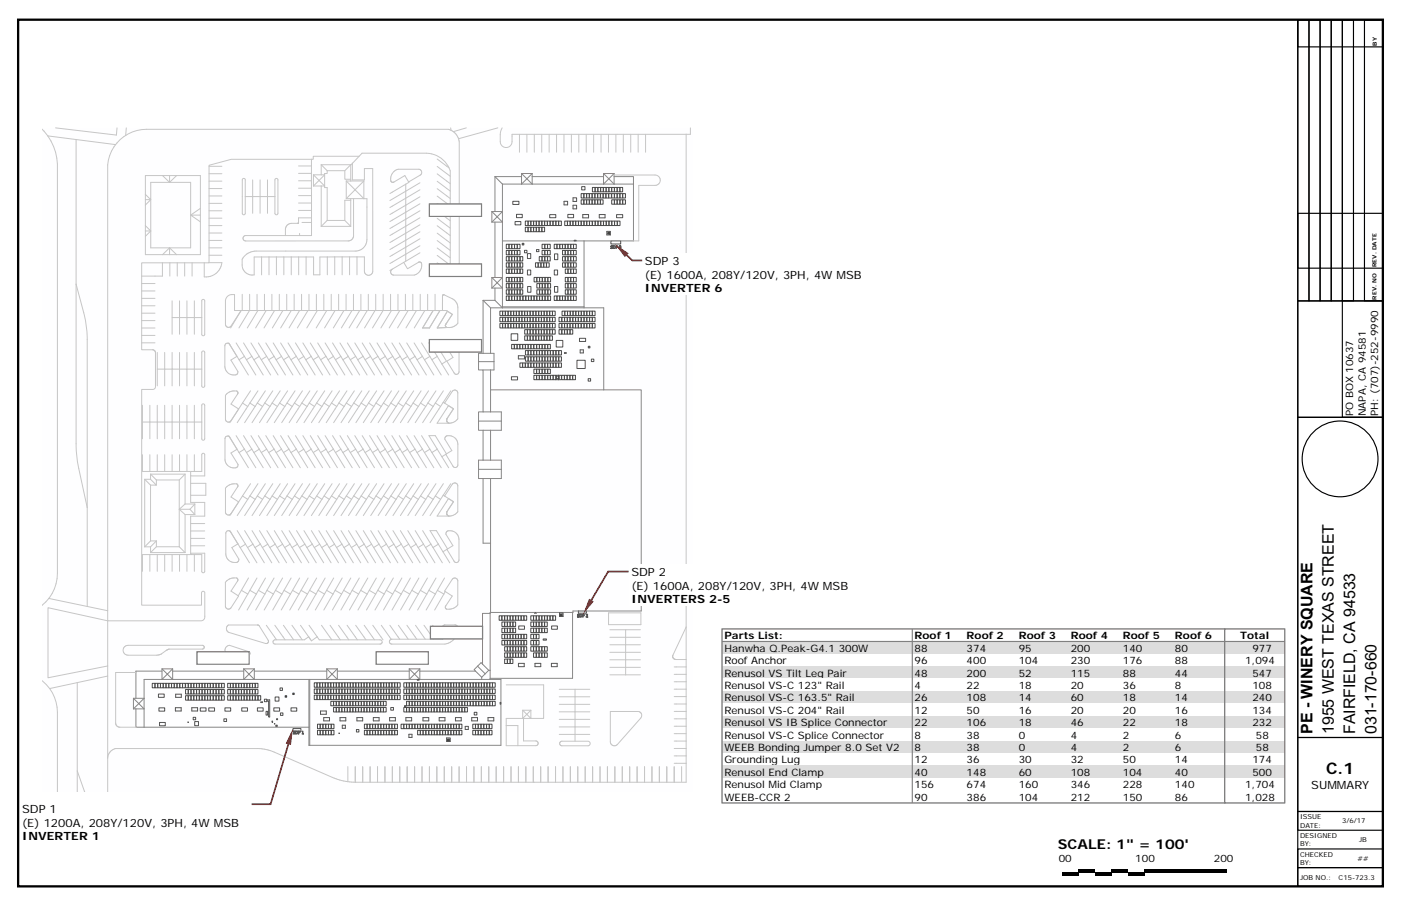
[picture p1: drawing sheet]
<svg xmlns="http://www.w3.org/2000/svg" width="432mm" height="279mm" viewBox="0 0 432 279" stroke-linecap="round" stroke-linejoin="round" font-family="sans-serif">
<defs><g id="words">
<g font-size="4.9">
<text x="404.6" y="226.4" transform="rotate(-90 404.6 226.4)">PE - WINERY SQUARE</text>
<text x="411.1" y="226.4" transform="rotate(-90 411.1 226.4)">1955 WEST TEXAS STREET</text>
<text x="417.7" y="226.4" transform="rotate(-90 417.7 226.4)">FAIRFIELD, CA 94533</text>
<text x="424.2" y="226.4" transform="rotate(-90 424.2 226.4)">031-170-660</text>
<text x="408.7" y="238.7">C.1</text>
</g>
<text font-size="4.2" x="326" y="261.8">SCALE: 1&quot; = 100'</text>
<g font-size="3.5">
<text x="198.8" y="81.7">SDP 3</text>
<text x="198.8" y="86">(E) 1600A, 208Y/120V, 3PH, 4W MSB</text>
<text x="198.8" y="90.2">INVERTER 6</text>
<text x="194.6" y="177.6">SDP 2</text>
<text x="194.6" y="181.9">(E) 1600A, 208Y/120V, 3PH, 4W MSB</text>
<text x="194.6" y="186.1">INVERTERS 2-5</text>
<text x="404.1" y="243.2">SUMMARY</text>
<text x="6.8" y="250.7">SDP 1</text>
<text x="6.8" y="254.9">(E) 1200A, 208Y/120V, 3PH, 4W MSB</text>
<text x="6.8" y="259.1">INVERTER 1</text>
</g>
<g font-size="3.2">
<text x="417.1" y="128.4" transform="rotate(-90 417.1 128.4)">PO BOX 10637</text>
<text x="420.9" y="128.4" transform="rotate(-90 420.9 128.4)">NAPA, CA 94581</text>
<text x="424.8" y="128.4" transform="rotate(-90 424.8 128.4)">PH: (707)-252-9990</text>
<text x="223.3" y="197.2">Parts List:</text>
<text x="281.9" y="197.2">Roof 1</text>
<text x="297.9" y="197.2">Roof 2</text>
<text x="314" y="197.2">Roof 3</text>
<text x="330" y="197.2">Roof 4</text>
<text x="346.1" y="197.2">Roof 5</text>
<text x="362.1" y="197.2">Roof 6</text>
<text x="382.2" y="197.2">Total</text>
<text x="223.3" y="201">Hanwha Q.Peak-G4.1 300W</text>
<text x="281.9" y="201">88</text>
<text x="297.9" y="201">374</text>
<text x="314" y="201">95</text>
<text x="330" y="201">200</text>
<text x="346.1" y="201">140</text>
<text x="362.1" y="201">80</text>
<text x="386" y="201">977</text>
<text x="223.3" y="204.8">Roof Anchor</text>
<text x="223.3" y="208.6">Renusol VS Tilt Leg Pair</text>
<text x="281.9" y="204.8">96</text>
<text x="281.9" y="208.6">48</text>
<text x="297.9" y="204.8">400</text>
<text x="297.9" y="208.6">200</text>
<text x="314" y="204.8">104</text>
<text x="314" y="208.6">52</text>
<text x="330" y="204.8">230</text>
<text x="330" y="208.6">115</text>
<text x="346.1" y="204.8">176</text>
<text x="346.1" y="208.6">88</text>
<text x="362.1" y="204.8">88</text>
<text x="362.1" y="208.6">44</text>
<text x="383.8" y="204.8">1,094</text>
<text x="386" y="208.6">547</text>
<text x="223.3" y="212.5">Renusol VS-C 123&quot; Rail</text>
<text x="281.9" y="212.5">4</text>
<text x="297.9" y="212.5">22</text>
<text x="314" y="212.5">18</text>
<text x="330" y="212.5">20</text>
<text x="346.1" y="212.5">36</text>
<text x="362.1" y="212.5">8</text>
<text x="386" y="212.5">108</text>
<text x="223.3" y="216.3">Renusol VS-C 163.5&quot; Rail</text>
<text x="223.3" y="220.1">Renusol VS-C 204&quot; Rail</text>
<text x="281.9" y="216.3">26</text>
<text x="281.9" y="220.1">12</text>
<text x="297.9" y="216.3">108</text>
<text x="297.9" y="220.1">50</text>
<text x="314" y="216.3">14</text>
<text x="314" y="220.1">16</text>
<text x="330" y="216.3">60</text>
<text x="330" y="220.1">20</text>
<text x="346.1" y="216.3">18</text>
<text x="346.1" y="220.1">20</text>
<text x="362.1" y="216.3">14</text>
<text x="362.1" y="220.1">16</text>
<text x="386" y="216.3">240</text>
<text x="386" y="220.1">134</text>
<text x="223.3" y="224">Renusol VS IB Splice Connector</text>
<text x="223.3" y="227.8">Renusol VS-C Splice Connector</text>
<text x="281.9" y="224">22</text>
<text x="281.9" y="227.8">8</text>
<text x="297.9" y="224">106</text>
<text x="297.9" y="227.8">38</text>
<text x="314" y="224">18</text>
<text x="314" y="227.8">0</text>
<text x="330" y="224">46</text>
<text x="330" y="227.8">4</text>
<text x="346.1" y="224">22</text>
<text x="346.1" y="227.8">2</text>
<text x="362.1" y="224">18</text>
<text x="362.1" y="227.8">6</text>
<text x="386" y="224">232</text>
<text x="387.1" y="227.8">58</text>
<text x="223.3" y="231.6">WEEB Bonding Jumper 8.0 Set V2</text>
<text x="281.9" y="231.6">8</text>
<text x="297.9" y="231.6">38</text>
<text x="314" y="231.6">0</text>
<text x="330" y="231.6">4</text>
<text x="346.1" y="231.6">2</text>
<text x="362.1" y="231.6">6</text>
<text x="387.1" y="231.6">58</text>
<text x="223.3" y="235.4">Grounding Lug</text>
<text x="223.3" y="239.3">Renusol End Clamp</text>
<text x="281.9" y="235.4">12</text>
<text x="281.9" y="239.3">40</text>
<text x="297.9" y="235.4">36</text>
<text x="297.9" y="239.3">148</text>
<text x="314" y="235.4">30</text>
<text x="314" y="239.3">60</text>
<text x="330" y="235.4">32</text>
<text x="330" y="239.3">108</text>
<text x="346.1" y="235.4">50</text>
<text x="346.1" y="239.3">104</text>
<text x="362.1" y="235.4">14</text>
<text x="362.1" y="239.3">40</text>
<text x="386" y="235.4">174</text>
<text x="386" y="239.3">500</text>
<text x="223.3" y="243.1">Renusol Mid Clamp</text>
<text x="281.9" y="243.1">156</text>
<text x="297.9" y="243.1">674</text>
<text x="314" y="243.1">160</text>
<text x="330" y="243.1">346</text>
<text x="346.1" y="243.1">228</text>
<text x="362.1" y="243.1">140</text>
<text x="383.8" y="243.1">1,704</text>
<text x="223.3" y="246.9">WEEB-CCR 2</text>
<text x="281.9" y="246.9">90</text>
<text x="297.9" y="246.9">386</text>
<text x="314" y="246.9">104</text>
<text x="330" y="246.9">212</text>
<text x="346.1" y="246.9">150</text>
<text x="362.1" y="246.9">86</text>
<text x="383.8" y="246.9">1,028</text>
<text x="326.3" y="265.9">00</text>
<text x="349.9" y="265.9">100</text>
<text x="374.1" y="265.9">200</text>
</g>
<g font-size="2.1">
<text x="400.7" y="252.7">ISSUE</text>
<text x="400.7" y="255.2">DATE:</text>
<text x="413.6" y="254">3/6/17</text>
<text x="400.7" y="258.5">DESIGNED</text>
<text x="400.7" y="261">BY:</text>
<text x="418.9" y="259.7">JB</text>
<text x="400.7" y="264.2">CHECKED</text>
<text x="400.7" y="266.8">BY:</text>
<text x="418.4" y="265.5">##</text>
<text x="400.7" y="271.3">JOB NO.:</text>
<text x="412.6" y="271.3">C15-723.3</text>
</g>
<g font-size="1.7">
<text x="424.3" y="14.1" transform="rotate(-90 424.3 14.1)">BY</text>
<text x="424.3" y="82.3" transform="rotate(-90 424.3 82.3)">REV. DATE</text>
<text x="424.3" y="92.4" transform="rotate(-90 424.3 92.4)">REV. NO</text>
</g>
</g></defs>
<path d="M5.6 6.1h420.6v267.2h-420.6z" fill="none" stroke="#000" stroke-width=".71" stroke-linecap="butt"/>
<g fill="none" stroke="#000" stroke-width=".35">
<path d="M400 6.1h26.2v267.2h-26.2zM400 6.1h3.4v86.7h-3.4zM400 6.1h26.2v8.4h-26.2zM403.4 6.1h3.5v86.7h-3.5zM406.9 6.1h3.4v86.7h-3.4zM410.3 6.1h3.4v86.7h-3.4zM413.7 6.1h3.5v86.7h-3.5zM420.5 6.1h5.7v86.7h-5.7zM400 65.8h26.2v16.9h-26.2zM400 92.8h26.2v35.9h-26.2zM413.7 92.8h12.5v35.9h-12.5zM400 128.7h26.2v98.7h-26.2z"/>
<path d="M400 250.3h26.2v5.7h-26.2zM400 267.6h26.2v5.7h-26.2zM400 261.8h26.2v5.8h-26.2z"/>
<circle cx="413" cy="141.5" r="11.7"/>
</g>
<path d="M13 39.4h200.6v204.8h-200.6z" fill="#fefeff"/>
<g fill="none" stroke="#878787" stroke-width=".31">
<path d="M152.5 54.5h8.2M152.5 54.5l2.4 2.3M152.5 54.5v10.7M154.9 56.8v38.1M154.9 56.8h40.3M160.7 53.5h3.3M160.7 53.5l1.7 1.6-1.7 1.7zM162.4 55.1l1.6-1.6v3.3zM164 54.5h22M186 53.5h3.3M186 53.5l1.6 1.6-1.6 1.7zM187.6 55.1l1.7-1.6v3.3z"/>
<path d="M189.3 54.5h5.9v2.3M195.2 56.8v17.5h-3.9M151.6 65.2h3.3l-3.3 3.3M151.6 65.2v3.3M151.6 65.2l3.3 3.3h-3.3M152.5 68.5v17.1M154.9 74.3h22.1M177.5 74.3h10.8M180 74.3v20.6M148.9 92.6h3.6M148.9 92.6v16.4M148.9 92.6l2.3 2.3"/>
<path d="M151.6 85.6h3.3l-3.3 3.2M151.6 85.6l3.3 3.2h-3.3M151.6 85.6v3.2M152.5 92.6l2.4 2.3M152.5 88.8v3.8M154.9 94.9h-3.7v14.1M154.9 94.6h25.1M154.9 94.9h31.2v25.3M147.5 111.5v2.6h1.4v12.9M147.5 111.5v-2.5h4.8v5.1h-3.4M147.5 111.5h4.8M151.2 114.1v12.9"/>
<path d="M147.5 129.9v2.8h1.4M147.5 129.9h7M148.9 132.7v9.2M148.9 127h-1.4v2.9M148.9 127h5.6v5.7h-5.6M151.2 132.7v9.2M151.2 120.2h34.9M186.1 120.2h11.5v68.2h-16.9M147.5 144.7v2.9h1.4M147.5 144.7v-2.8h7v5.7h-5.6M147.5 144.7h7M148.9 147.6v19.9h2.3"/>
<path d="M151.2 147.6v41.3M151.1 189.2h-2.4v15.6M164.8 188.9h-13.7v20.6M176.5 188.9v20.3h-25.4M178.3 188.4h-1.7v.5h-11.3M41.1 215.3l1.7 1.7M41.1 215.3v3.3M41.1 215.3h3.3l-1.6 1.7M41.9 218.6v5.7h2.5M42.8 217l-1.7 1.6M42.8 217l1.6 1.6h-3.3M49.9 206.3v3.2l1.7-1.6"/>
<path d="M49.9 206.3l1.7 1.6M49.9 207h-8v8.3M49.9 206.3h3.3M53.2 206.3v3.2l-1.6-1.6M53.2 206.3l-1.6 1.6M53.2 207h21.9M75.1 206.3l1.7 1.6-1.7 1.6zM75.1 206.3h3.3M76.8 207.9l1.6-1.6v3.2zM78.4 207h22.3M95.5 209.5v20.3M100.7 206.3h3.3"/>
<path d="M100.7 206.3l1.6 1.6-1.6 1.6zM102.3 207.9l1.7-1.6v3.2zM104 207h22.1M126.1 206.3h3.3M126.1 206.3l3.3 3.2v-3.2M128.6 209.5h-84.2v14.8M129.1 209.5h25.3v20.3h-59.2v-20.3M129.4 206.3l-3.3 3.2v-3.2M129.4 207h17.2M146.6 207l1.9 1.9M147.2 205.4l-1.1 1.1 .5 .5M147.2 205.4l1.1-1 2.3 2.3"/>
<path d="M147.2 205.4l2.3 2.4M148.5 208.9v.6M149.5 207.8l-1 1.1M150.6 206.7h.5M150.6 206.7l-1.1 1.1M44.4 224.3h50.8"/>
</g>
<g fill="none" stroke="#c6c6c6" stroke-width=".31">
<path d="M12.9 39.8l1.8 2.1M36.1 39.4l-.2 2.3-18.8-2.3M38.9 39.4l-.2 2.4M138.9 39.4l.1 .8M143.7 39.4l-4 1.2M153.4 39.4l-12.1 3.4M212.8 39.4v2h-55v2.3a1.82 1.82 0 0 1-1.8 1.8 1.82 1.82 0 0 1-1.8-1.8 6.8 6.8 0 0 1 .6-4.3M14.7 41.9a16.4 16.4 0 0 1 3 8.7v126.2a12.6 12.6 0 0 1-2.7 7.8M14.7 41.9l20.9 2.7M23.5 43v94.5l.5 5.6 2.9 13.4M35.6 44.6a11.5 11.5 0 0 0-2.4 6.3v137.4M38.7 41.8l-1.7 1.2-1.4 1.6"/>
<path d="M44.8 59.9l1.7 1.7v-5.4h12.3v20.2h-12.3v-14.8M44.8 54.1h17v24.4h-17zM50.1 54.1l2.2 2.1M52.3 54.1v2.1M54.4 54.1l-2.1 2.1M64.4 53.6h4M64.4 55.9h4M64.4 51.3h4M64.4 58.1h4M74.8 55.1h.1a.45 .45 0 0 1 .7 .4v10.4l-.5 .3-.4-.4zM77.9 55.5v10.3M80.2 55.5v5.1h4.5"/>
<path d="M82.4 55.5v10.3M84.9 55.1h.6l.2 .4v10.3l-.5 .4-.5-.4v-10.3zM92 53.5h4M92 55.8h4M92 51.2h4M92 58h4v2.3M96 49.1v8.9M96.6 53.9h2.4M96.6 53.9l3.5 3.5v-3.5l-3.5 3.5M96.6 57.4h2.4M96.6 53.9v3.5M99 57.4h1.1v.4h.7v10.2"/>
<path d="M99 50.8l1.8 1.8M99 50.8v3.1M99 57.4v12.4M99 50.8h9.1M100.8 52.6v.9h-.7v.4h-1.1M100.8 52.6h5.5M106.7 55.8l2.7 2.7M106.7 55.8v5.5M108.1 50.8l-1.8 1.8v2.7h1.8M108.1 50.8v5M108.6 50.3v5.2h3.7v-3.5h2.6v31.6a1.29 1.29 0 0 1-1.3 1.3 1.29 1.29 0 0 1-1.3-1.3v-4.4h-9.1M109.4 58.5l-2.7 2.8"/>
<path d="M110.7 48.2l-2.5 2.7M112.1 55.8v5.5l-2.7-2.8M112.1 55.8l-2.7 2.7M112.1 55.8h-5.4M121.4 52.9l1.3-.7h6.4a.98 .98 0 0 1 .8 .8 .98 .98 0 0 1-.4 1l-3.6 2.1-1.1-2-3.3 2a.79 .79 0 0 1-1.1-.1 .79 .79 0 0 1 0-1.1l.3-1.1zM125.1 56.8v23.8M125.1 56.8l-4.9 2.9M125.9 56.1l-.8 .7M129.4 56.4l-9.2 5.4M129.4 58.5l-9.2 5.5M134.7 53.6l4.1 3M134.7 58.2l4.1 3"/>
<path d="M134.7 55.9l4.1 3M134.7 51.3l4.1 3.1M134.7 49l3.7 2.8M139 40.2l-.8-.3h-93a11.7 11.7 0 0 0-6.5 1.9M139 40.2a4.5 4.5 0 0 1 2.5 3.5v37.6a3.2 3.2 0 0 1-3.2 3.3h-2.3l-.8-.3-.6-.8v-1.6h1.4l1.7 1.3M160.1 41.4v5.5M162.4 41.4v5.5M164.7 41.4v5.5M167 41.4v5.5M169.2 41.4v5.5M171.5 41.4v5.5M173.8 41.4v5.5"/>
<path d="M176.1 41.4v5.5M178.4 41.4v5.5M180.7 41.4v5.5M183 41.4v5.5M185.3 41.4v5.5M187.5 41.4v5.5M189.1 54h12.8a1.6 1.6 0 0 1 1.6 1.6 1.6 1.6 0 0 1-1.6 1.6h-5v17.1h-1.8M189.8 41.4v5.5M192.1 41.4v5.5M194.4 41.4v5.5M196.7 41.4v5.5M199 41.4v5.5"/>
<path d="M211.5 41.3v199.9h-60.9M44.8 61.6h1.7M44.8 71.2h1.7M44.8 69.6l1.7 1.6M46.5 61.6l-1.7 1.6M46.5 71.2l-1.7 1.7M52.3 76.4v2.1M52.3 76.4l-2.2 2.1M52.3 76.4l2.1 2.1M61.8 64.3l-3 2M61.8 66.3h-3l3 2.1M64.4 76.4h4"/>
<path d="M64.4 74.1h4M64.4 65h4M64.4 78.7h4M64.4 62.7h4M64.4 71.9h4M64.4 60.4h4M64.4 69.6h4M64.4 67.3h4M75.6 60.6h4.6v5.2M80.6 79.2v5.6M82.9 79.2v5.6M85.2 79.2v5.6"/>
<path d="M87.5 79.2v5.6M89.8 79.2v5.6M91.8 68.9h-1.9a1.95 1.95 0 0 0-1.9 1.6v2.1M92 62.6h4M92 68.7l-.2 .2M92 64.9h4M92 60.3h4M92.1 79.2v5.6M93.1 68.6h2.9M94.3 79.2v5.6M96 67.2h-4l-.1 1.6M96 60.3v8.3"/>
<path d="M96 68.6v4h-3.7v-.6M99 69.8h9.1M100.8 68l-1.8 1.8M100.9 79.2v5.6M103.2 79.2h-2.3M103.2 79.2v5.6M105.5 79.2v5.6M106.3 68l1.8 1.8M106.7 61.3h6.4v12.6a3.5 3.5 0 0 1-3.6 3.5h-30.6a4.9 4.9 0 0 0-4.3 2.5 4.9 4.9 0 0 0 .6 3.6 3.2 3.2 0 0 0 3.1 1.3v-5.6h18.3v5.6h2v-5.6h2.3M107.7 79.2v5.6M108.1 61.8h-1.8v6.2h-5.5M108.1 61.3v8.5"/>
<path d="M109 61.3v11.6a1.68 1.68 0 0 1-1.5 1.4h-31.8a.84 .84 0 0 1-.8-.8 .84 .84 0 0 1 .8-.9h16.6M110 79.2v5.6M129.4 78l-5 2.9M129.4 69.3l-9.2 5.5M129.4 67.2l-9.2 5.4M129.4 62.8l-9.2 5.5M129.4 65l-9.2 5.5M129.4 75.8l-9.2 5.5M129.4 60.7l-9.2 5.5M129.4 71.5l-9.2 5.5M129.4 73.6l-9.2 5.5M134.7 76.5l4.1 3"/>
<path d="M134.7 60.5l4.1 3M134.7 65l4.1 3.1M134.7 62.8l4.1 3M134.7 71.9l4.1 3M134.7 74.2l4.1 3M134.7 69.6l4.1 3M134.7 67.3l4.1 3.1M134.7 78.8l3.8 2.8M23.5 87.6l2.7 10.4 .7 6v83M43.6 94.3h4.2M43.6 89.7h4.2M43.6 87.4h4.2"/>
<path d="M43.6 92h4.2M43.6 98.9h4.2M43.6 96.6h4.2M50.1 81v4.2h-6.5M52.3 81v4.2M53 92.8v5.1h4.6v5.2M53 97.9v5.2M54.6 81v4.2M55.3 92.8v10.3M56.9 81v4.2M57.6 92.8v5.1h4.6M59.2 81v4.2"/>
<path d="M59.9 92.8v10.3M62.4 92.4h.5l.2 .4v10.3a.46 .46 0 0 1-.5 .4 .46 .46 0 0 1-.4-.4v-10.4zM64.4 81h4a4.9 4.9 0 0 1-5.5 4.4v-4.4M74.7 90.8v5M76.9 95.8l-3.3 5.3M76.9 90.8v5M79.2 90.8v5M79.5 95.8l-3.3 5.3M81.5 90.8v5M82 95.8l-3.2 5.3M83.8 90.8v5M84.6 95.8l-3.2 5.3"/>
<path d="M86.1 90.8v5M87.2 95.8l-3.3 5.3M88.4 90.8v5M89.8 95.8l-3.3 5.3M90.7 90.8v5M92.3 95.8l-3.2 5.3M92.9 90.8v5M94.9 95.8l-3.2 5.3M95.2 90.8v5M97.5 90.8v5M97.8 95.8l-3.2 5.3M99.8 90.8v5"/>
<path d="M100.7 95.8l-3.2 5.3M102.1 90.8v5M103.3 95.8l-3.3 5.3M104.4 90.8v5M106 95.8l-3.3 5.3M106.7 90.8v5M108.5 95.8l-3.3 5.3M108.9 90.8v5M110.8 95.8l-3.2 5.3M111.2 90.8v5M113.2 95.8l-3.3 5.3M113.5 90.8v5"/>
<path d="M115.6 95.8l-3.2 5.3M115.8 90.8v5M118.1 95.8l-3.3 5.3M118.1 90.8v5M120.4 90.8v5M120.6 95.8l-3.2 5.3M122.7 90.8v5M123.2 95.8l-3.2 5.3M124.4 80.9l1.2 2 3.7-2.1a1.09 1.09 0 0 1 .6 1.7 3.1 3.1 0 0 1-2.2 2.3h-6.4a.98 .98 0 0 1-.9-.7 .98 .98 0 0 1 .5-1.1M124.4 80.9l-4.2 2.5M124.9 90.8v5M125.8 95.8l-3.3 5.3"/>
<path d="M127.2 90.8v5M128.4 95.8l-3.3 5.3M129.5 90.8v5M130.9 95.8l-3.2 5.3M131.8 90.8v5M133.5 95.8l-3.2 5.3h2.1l3.2-5.3M134.1 90.8v5M134.7 81l3 2.2M136.4 91.1l.4-.2 2.4 1.1a3.2 3.2 0 0 1 1.9 2.9v4.8l-.7 .7-1 .5-1.7 .1M136.4 91.2h.1M136.4 92.7v2.7M136.4 91.1v4.7"/>
<path d="M137.7 83.2l1.1-2v-28.5a7.9 7.9 0 0 0-7.4-5.5h-19.8l-.9 1h-14.2v.9h-25.2l-6.9 1.9v30h-20.7v26.9h3.4l.7 .5 .1 10.9-.2 .6-.6 .2h-3.4v66.5h18.4v-3.8l.1-.3 .6-.1 .3 .4v7.8l-.5 .6-.7 .3h-28.7v-3.2M137.9 96l-.3-.2h-65.3v-5a2.18 2.18 0 0 0-2.8 1.9v7.4a.95 .95 0 0 0 .7 .8 .95 .95 0 0 0 1-.4l3.1-4.7-3.2 5.3M137.9 96l1.5 .9-2 3.1-.1 .6M137.9 96l-3.1 5.1 2.9-.1M43.6 105.7h4.2M43.6 101.2h4.2M43.6 103.4h4.2M48.5 113.8h4.5v5.2M48.5 108.7v10.3M50.8 108.7v10.3M53 108.7v5.1h4.6v5.2M55.3 108.7v10.3"/>
<path d="M57.6 108.7v5.1h4.6M59.9 108.7v10.3M62.4 108.3h.5l.2 .4v10.3l-.5 .5-.4-.4v-10.5zM69.5 106.1a.82 .82 0 0 1 1.4 .3l2.1 3.5-1.8 1.1 2.1 3.5v.6a1.55 1.55 0 0 1-2.3 .3 2.8 2.8 0 0 1-1.7-2.4v-6.4zM70.5 105.7l3.2 5.2M72.8 105.7l2.5 4.2M73.7 110.9l2.9 4.8M75.1 105.7l2.5 4.2M75.3 109.9l-1.6 1M75.3 109.9l.7 1M76 110.9l2.8 4.8M77.3 105.7l2.6 4.2"/>
<path d="M77.6 109.9l-1.6 1M77.6 109.9l.7 1M78.3 110.9l2.8 4.8M79.6 105.7l2.6 4.2M79.9 109.9l.6 1M79.9 109.9l-1.6 1M80.5 110.9l2.9 4.8M81.9 105.7l2.6 4.2M82.2 109.9l.6 1M82.2 109.9l-1.7 1M82.8 110.9l2.9 4.8M84.2 105.7l2.6 4.2"/>
<path d="M84.5 109.9l.6 1M84.5 109.9l-1.7 1M85.1 110.9l2.9 4.8M86.5 105.7l2.5 4.2M86.8 109.9l.6 1M86.8 109.9l-1.7 1M87.4 110.9l2.9 4.8M88.8 105.7l2.5 4.2M89 109.9l-1.6 1M89 109.9l.7 1M89.7 110.9l2.9 4.8M91.1 105.7l2.5 4.2"/>
<path d="M91.3 109.9l3.5 5.8M91.3 109.9l-1.6 1M93.3 105.7l2.6 4.2M93.6 109.9l.7 1M93.6 109.9l-1.6 1M94.3 110.9l2.8 4.8M95.6 105.7l2.6 4.2M95.9 109.9l-1.6 1M95.9 109.9l.6 1M96.5 110.9l2.9 4.8M97.9 105.7l2.6 4.2M98.2 109.9l.6 1"/>
<path d="M98.2 109.9l-1.7 1M98.8 110.9l2.9 4.8M100.2 105.7l2.6 4.2M100.5 109.9l-1.7 1M100.5 109.9l.6 1M101.1 110.9l2.9 4.8M102.5 105.7l2.6 4.2M102.8 109.9l.6 1M102.8 109.9l-1.7 1M103.4 110.9l2.9 4.8M104.8 105.7l2.5 4.2M105.1 109.9l.6 1"/>
<path d="M105.1 109.9l-1.7 1M105.7 110.9l2.9 4.8M107.1 105.7l2.5 4.2M107.3 109.9l.7 1M107.3 109.9l-1.6 1M108 110.9l2.8 4.8M109.3 105.7l2.6 4.2M109.6 109.9l.7 1M109.6 109.9l-1.6 1M110.3 110.9l2.8 4.8M111.6 105.7l2.6 4.2M111.9 109.9l.6 1"/>
<path d="M111.9 109.9l-1.6 1M112.5 110.9l2.9 4.8M113.9 105.7l2.6 4.2M114.2 109.9l.6 1M114.2 109.9l-1.7 1M114.8 110.9l2.9 4.8M116.2 105.7l2.6 4.2M116.5 109.9l.6 1 1.7-1M116.5 109.9l-1.7 1M117.1 110.9l2.9 4.8M118.5 105.7l2.6 4.2M118.8 109.9l.6 1"/>
<path d="M119.4 110.9l2.9 4.8M120.8 105.7l2.5 4.2M121.1 109.9l-1.7 1M121.1 109.9l.6 1M121.7 110.9l2.9 4.8M123.1 105.7l2.5 4.2M123.3 109.9l-1.6 1M123.3 109.9l.7 1M124 110.9l2.9 4.8M125.3 105.7l2.6 4.2M125.6 109.9l-1.6 1M125.6 109.9l.7 1"/>
<path d="M126.3 110.9l2.8 4.8M127.6 105.7l2.6 4.2M127.9 109.9l-1.6 1M127.9 109.9l.6 1M128.5 110.9l2.9 4.8M129.9 105.7l2.6 4.2M130.2 109.9l.6 1M130.2 109.9l-1.7 1M130.8 110.9l2.9 4.8M132.5 109.9l.6 1M132.5 109.9l-1.7 1M133.1 110.9l2.9 4.8"/>
<path d="M134.8 109.9l-1.7 1M134.8 109.9l-2.6-4.2h2l3.4 5.7M134.8 109.9l1.4 2.3M136.2 112.2l2.1 3.5M137.3 100.6l.2 .3M137.3 100.6l.4 .4M137.4 111.5l-1.2 .7M137.7 105.9a2.67 2.67 0 0 1 3.8 2.4v6.3a.81 .81 0 0 1-.7 .8 .81 .81 0 0 1-.9-.5l-2.2-3.5 1.9-1.2-2.1-3.5zM43.9 130.2h18.3M43.9 125v10.3M46.2 125v10.3M48.5 125v10.3"/>
<path d="M50.8 125v10.3M53 125v10.3M55.3 125v10.3M57.6 125v10.3M59.9 125v10.3M62.4 139.9h.5l.2 .3v6.6h-4.3v-1.4h3.4v-5.3zM62.4 124.6h.5l.2 .4v10.3l-.5 .5-.4-.4v-10.5zM69.5 134.8a.8 .8 0 0 1 1.4 .2l2.2 3.6-1.9 1.1 2.1 3.5v.5a1.99 1.99 0 0 1-3.2-.2l-.7-1.5-.1-6.7zM70 121.3l.9-.5 1-.2h1l.4 .5-2.1 3.5 2.4 1.5-2.4 3.7a.93 .93 0 0 1-1 .4 .93 .93 0 0 1-.7-.9v-7.4zM70.5 134.3l3.2 5.3M72.8 134.3l2.5 4.2M73.7 139.6l2.9 4.7"/>
<path d="M74.7 124.3l1.6 1M74.7 124.3l-3.9 6M75.1 134.3l2.5 4.2M75.3 138.5l.7 1.1M75.3 138.5l-1.6 1.1M76 139.6l2.8 4.7M76.3 125.3l-3.2 5M77 124.3l1.6 1M77 124.3l-.7 1M77.2 120.5l-2.5 3.8M77.3 134.3l2.6 4.2M77.6 138.5l-1.6 1.1"/>
<path d="M77.6 138.5l.7 1.1M78.3 139.6l2.8 4.7M78.6 125.3l-3.2 5M79.3 124.3l1.6 1M79.3 124.3l-.7 1M79.5 120.5l-2.5 3.8M79.6 134.3l2.6 4.2M79.9 138.5l.6 1.1M79.9 138.5l-1.6 1.1M80.5 139.6l2.9 4.7M80.9 125.3l-3.2 5M81.6 124.3l1.6 1"/>
<path d="M81.6 124.3l-.7 1M81.8 120.5l-2.5 3.8M81.9 134.3l2.6 4.2M82.2 138.5l-1.7 1.1M82.2 138.5l.6 1.1M82.8 139.6l2.9 4.7M83.2 125.3l-3.2 5M83.9 124.3l-.7 1M83.9 124.3l1.6 1M84.1 120.5l-2.5 3.8M84.2 134.3l2.6 4.2M84.5 138.5l.6 1.1"/>
<path d="M84.5 138.5l-1.7 1.1M85.1 139.6l2.9 4.7M85.5 125.3l-3.2 5M86.2 124.3l-.7 1M86.2 124.3l1.6 1M86.4 120.5l-2.5 3.8M86.5 134.3l2.5 4.2M86.8 138.5l.6 1.1M86.8 138.5l-1.7 1.1M87.4 139.6l2.9 4.7M87.8 125.3l.7-1 1.6 1M87.8 125.3l-3.3 5"/>
<path d="M88.6 120.5l-2.4 3.8M88.8 134.3l2.5 4.2M89 138.5l.7 1.1M89 138.5l-1.6 1.1M89.7 139.6l2.9 4.7M90.1 125.3l-3.3 5M90.7 124.3l1.7 1M90.7 124.3l-.6 1M90.9 120.5l-2.4 3.8M91.1 134.3l2.5 4.2M91.3 138.5l.7 1.1M91.3 138.5l-1.6 1.1"/>
<path d="M92 139.6l2.8 4.7M92.4 125.3l-3.3 5M93 124.3l1.6 1M93 124.3l-.6 1M93.2 120.5l-2.5 3.8M93.3 134.3l2.6 4.2M93.6 138.5l.7 1.1M93.6 138.5l-1.6 1.1M94.3 139.6l2.8 4.7M94.6 125.3l-3.2 5M95.3 124.3l-.7 1M95.3 124.3l1.6 1"/>
<path d="M95.5 120.5l-2.5 3.8M95.6 134.3l2.6 4.2M95.9 138.5l-1.6 1.1M95.9 138.5l3.5 5.8M96.9 125.3l-3.2 5M97.6 124.3l1.6 1M97.6 124.3l-.7 1M97.8 120.5l-2.5 3.8M97.9 134.3l2.6 4.2M98.2 138.5l.6 1.1M98.2 138.5l-1.7 1.1M98.8 139.6l2.9 4.7"/>
<path d="M99.2 125.3l-3.2 5M99.9 124.3l-.7 1M99.9 124.3l1.6 1M100.1 120.5l-2.5 3.8M100.2 134.3l2.6 4.2M100.5 138.5l-1.7 1.1M100.5 138.5l.6 1.1M101.1 139.6l2.9 4.7M101.5 125.3l-3.2 5M102.2 124.3l-.7 1M102.2 124.3l1.6 1M102.4 120.5l-2.5 3.8"/>
<path d="M102.5 134.3l2.6 4.2M102.8 138.5l.6 1.1M102.8 138.5l-1.7 1.1M103.4 139.6l2.9 4.7M103.8 125.3l-3.3 5M104.5 124.3l1.6 1M104.5 124.3l-.7 1M104.6 120.5l-2.4 3.8M104.8 134.3l2.5 4.2M105.1 138.5l.6 1.1M105.1 138.5l-1.7 1.1M105.7 139.6l2.9 4.7"/>
<path d="M106.1 125.3l-3.3 5M106.7 124.3l1.7 1M106.7 124.3l-.6 1M106.9 120.5l-2.4 3.8M107.1 134.3l2.5 4.2M107.3 138.5l.7 1.1M107.3 138.5l-1.6 1.1M108 139.6l2.8 4.7M108.4 125.3l-3.3 5M109 124.3l-.6 1M109 124.3l1.6 1M109.2 120.5l-2.5 3.8"/>
<path d="M109.3 134.3l2.6 4.2M109.6 138.5l-1.6 1.1M109.6 138.5l.7 1.1M110.3 139.6l2.8 4.7M110.6 125.3l-3.2 5M111.3 124.3l1.6 1M111.3 124.3l-.7 1M111.5 120.5l-2.5 3.8M111.6 134.3l3.2 5.3M111.9 138.5l.6 1.1M111.9 138.5l-1.6 1.1M112.5 139.6l2.9 4.7"/>
<path d="M112.9 125.3l-3.2 5M113.6 124.3l1.6 1M113.6 124.3l-.7 1M113.8 120.5l-2.5 3.8M113.9 134.3l2.6 4.2M114.2 138.5l-1.7 1.1M114.8 139.6l2.9 4.7M115.2 125.3l-3.2 5M115.9 124.3l1.6 1M115.9 124.3l-.7 1M116.1 120.5l-2.5 3.8M116.2 134.3l2.6 4.2"/>
<path d="M116.5 138.5l-1.7 1.1M116.5 138.5l.6 1.1M117.1 139.6l2.9 4.7M117.5 125.3l-3.2 5M118.2 124.3l1.6 1M118.2 124.3l-.7 1M118.4 120.5l-2.5 3.8M118.5 134.3l2.6 4.2M118.8 138.5l.6 1.1M118.8 138.5l-1.7 1.1M119.4 139.6l2.9 4.7M119.8 125.3l-3.3 5"/>
<path d="M120.5 124.3l1.6 1M120.5 124.3l-.7 1M120.6 120.5l-2.4 3.8M120.8 134.3l2.5 4.2M121.1 138.5l-1.7 1.1M121.1 138.5l.6 1.1M121.7 139.6l2.9 4.7M122.1 125.3l-3.3 5M122.7 124.3l1.7 1M122.7 124.3l-.6 1M122.9 120.5l-2.4 3.8M123.1 134.3l2.5 4.2"/>
<path d="M123.3 138.5l-1.6 1.1M123.3 138.5l.7 1.1M124 139.6l2.9 4.7M124.4 125.3l-3.3 5M125 124.3l-.6 1M125 124.3l1.6 1M125.2 120.5l-2.5 3.8M125.3 134.3l2.6 4.2M125.6 138.5l-1.6 1.1M125.6 138.5l.7 1.1M126.3 139.6l2.8 4.7M126.6 125.3l-3.2 5"/>
<path d="M127.3 124.3l-.7 1M127.3 124.3l1.6 1M127.5 120.5l-2.5 3.8M127.6 134.3l2.6 4.2M127.9 138.5l.6 1.1M127.9 138.5l-1.6 1.1M128.5 139.6l2.9 4.7M128.9 125.3l-3.2 5M129.6 124.3l1.6 1M129.6 124.3l-.7 1M129.8 120.5l-2.5 3.8M129.9 134.3l2.6 4.2"/>
<path d="M130.2 138.5l-1.7 1.1M130.2 138.5l.6 1.1M130.8 139.6l2.9 4.7M131.2 125.3l-3.2 5M131.9 124.3l-.7 1M131.9 124.3l1.6 1M132.1 120.5l-2.5 3.8M132.5 138.5l-1.7 1.1M132.5 138.5l.6 1.1M133.1 139.6l2.9 4.7M133.5 125.3l-3.2 5M134.2 124.3l-.7 1"/>
<path d="M134.2 124.3l1.6 1M134.4 120.5l-2.5 3.8M134.8 138.5l-1.7 1.1M135.8 125.3l-3.3 5M136.6 124.1l-.8 1.2M136.6 124.1l.4 .2M136.7 120.5l-2.5 3.8M137 124.3l2.4-3.6a.93 .93 0 0 1 1-.4 .93 .93 0 0 1 .7 .9v8l-1.2 1-1.5 .3M137 124.3l1.2 .8M137.4 134.6a2.68 2.68 0 0 1 3.7 2.4v6.4a.81 .81 0 0 1-.7 .8 .81 .81 0 0 1-.8-.5l-2.2-3.6 1.9-1.1-2.2-3.5zM137.6 140l-3.4-5.7h-2l4 6.5M138.2 125.1l-3.5 5.4h3.7"/>
<path d="M138.2 125.1l1.6 1-2 3a.96 .96 0 0 0 .6 1.4M138.9 120.5l-2.3 3.6M43.9 140.2v5.2h14.9M44.6 147.8l1.8 1.8M44.6 147.8v20.8M44.6 147.8h1.8M46.2 140.2v5.2M46.4 147.8l1.8 1.8h-1.8M46.4 146.2l1.8 1.8M46.4 149.6v17.2M46.4 146.2h10.6M46.4 146.2v1.6"/>
<path d="M48.2 148h7M48.2 148v1.6M48.5 140.2v5.2M50.8 140.2v5.2M53 140.2v5.2M55.2 157.1v11.5M55.2 157.1h3.3M55.2 157.1l1.8 1.6M55.3 140.2v5.2M57 146.2l-1.8 1.8v9.1l1.8-1.7M57 155.4h3M57 146.2v9.2"/>
<path d="M57 158.7v11.7M57 158.7h3M57.6 140.2v5.2M58.5 157.1l1.5 1.6M58.8 149.1h4.6v3.6h-4.6zM58.8 152.7v2.2h4.3v4.3h-4.3v6.8M58.8 146.8v2.3M59.9 140.2v5.2M60 155.4l-1.5 1.7M60 155.4v3.3M69.6 150.3l1.5-.9 1.8-.2a.65 .65 0 0 1 .3 1.1l-2 3 2.4 1.5-2.4 3.6a.94 .94 0 0 1-1 .4 .94 .94 0 0 1-.7-.9zM73.6 154.8l-2.8 4.2"/>
<path d="M74.7 153l-1.1 1.8M74.7 153l1.6 1M76.3 154l-3.2 5M77 153l1.6 1M77.2 149.2l-2.5 3.8M78.6 154l-3.2 5M79.3 153l1.6 1M79.5 149.2l-3.2 4.8M80.9 154l-3.2 5M81.6 153l1.6 1M81.8 149.2l-3.2 4.8M83.2 154l-3.2 5"/>
<path d="M83.9 153l1.6 1M83.9 153l-.7 1M84.1 149.2l-3.2 4.8M85.5 154l-3.2 5M86.2 153l1.6 1M86.4 149.2l-2.5 3.8M87.8 154l-3.3 5M88.5 153l1.6 1M88.6 149.2l-3.1 4.8M90.1 154l-3.3 5M90.7 153l1.7 1M90.9 149.2l-3.1 4.8"/>
<path d="M92.4 154l-3.3 5M93 153l1.6 1M93.2 149.2l-3.1 4.8M94.6 154l-3.2 5M95.3 153l1.6 1M95.5 149.2l-3.1 4.8M96.9 154l-3.2 5M97.6 153l1.6 1M97.8 149.2l-3.2 4.8M99.2 154l-3.2 5M99.9 153l1.6 1M100.1 149.2l-3.2 4.8"/>
<path d="M101.5 154l-3.2 5M102.2 153l1.6 1M102.4 149.2l-3.2 4.8M103.8 154l-3.3 5M104.5 153l1.6 1M104.6 149.2l-3.1 4.8M106.1 154l-3.3 5M106.7 153l1.7 1M106.9 149.2l-3.1 4.8M108.4 154l-3.3 5M109 153l1.6 1M109.2 149.2l-3.1 4.8"/>
<path d="M110.6 154l-3.2 5M111.3 153l1.6 1M111.5 149.2l-3.1 4.8M112.9 154l-3.2 5M113.6 153l1.6 1M113.8 149.2l-3.2 4.8M115.2 154l-3.2 5M115.9 153l1.6 1M116.1 149.2l-3.2 4.8M117.5 154l-3.2 5M118.2 153l1.6 1M118.4 149.2l-3.2 4.8"/>
<path d="M119.8 154l-3.3 5M120.5 153l1.6 1M120.7 149.2l-3.2 4.8M122.1 154l-3.3 5M122.7 153l1.7 1M122.9 149.2l-3.1 4.8M124.4 154l-3.3 5M125 153l1.6 1M125.2 149.2l-3.1 4.8M126.6 154l-3.2 5M127.3 153l1.6 1M127.5 149.2l-3.1 4.8"/>
<path d="M128.9 154l-3.2 5M129.6 153l1.6 1M129.8 149.2l-3.2 4.8M131.2 154l-3.2 5M131.9 153l1.6 1M132.1 149.2l-3.2 4.8M133.5 154l-3.2 5M134.2 153l1.6 1M134.4 149.2l-3.2 4.8M135.8 154l-3.3 5M136.2 140.8l2.1 3.5M136.6 152.7l-.8 1.3"/>
<path d="M136.6 152.7l.4 .3M136.7 149.2l-3.2 4.8M137 153l2.4-3.6a.94 .94 0 0 1 1-.4 .94 .94 0 0 1 .7 .8v8l-.7 .7-1.2 .6-4.5 .1 3.5-5.4M137 153l1.2 .8M137.4 140.1l-1.2 .7M138.2 153.8l1.6 .9-2 3a.94 .94 0 0 0 .6 1.5M138.9 149.2l-2.3 3.5M44.6 168.6h1.8M46.2 171v5.2M46.4 166.8h1.8M46.4 166.8l-1.8 1.8M46.4 168.6v1.8"/>
<path d="M46.4 170.4h10.6M48.2 166.8l-1.8 1.8M48.2 166.8v1.8M48.5 171v5.2M50.8 171v5.2M53 171v5.2M55.2 168.6h-7l-1.8 1.8M55.2 168.6l1.8 1.8M55.3 171v5.2M57.6 171v5.2M58.8 168.3v2.3M58.8 171h-14.9v5.2"/>
<path d="M58.8 168.3h4.3M58.8 161.5h4.3M58.8 163.7h4.3M58.8 170.6h4.3v5.6l-.2 .4h-.5l-.2-.3v-5.3h-3.4zM59.9 171v5.2M63.1 166h-4.3v2.3M69.6 179.4l.2-.2a3.4 3.4 0 0 1 3.3-.9l.2 .8-2.1 3.2 2.3 1.5-2.3 3.6a.95 .95 0 0 1-1 .4 .95 .95 0 0 1-.7-.8v-7.4zM70.8 163.6l2.5 4.1M71.2 164.2a.81 .81 0 0 0-.9-.5 .81 .81 0 0 0-.7 .8v6.3a2.62 2.62 0 0 0 3.8 2.3l.2-.7-2.1-3.5 1.8-1.2M73.1 163.6l3.2 5.2M73.3 167.7l.7 1.1M74 168.8l2.9 4.8"/>
<path d="M75.4 163.6l2.6 4.2M75.7 167.8l-1.7 1M76.3 168.8l2.9 4.8M76.6 178.2l-3.2 5.5M77.7 163.6l2.5 4.2M78 167.8l-1.7 1M78 167.8l.6 1M78.6 168.8l2.9 4.8M79.2 178.2l-5.7 9.9M80 163.6l2.5 4.2M80.2 167.8l.7 1M80.2 167.8l-1.6 1"/>
<path d="M80.9 168.8l2.9 4.8M81.8 178.2l-5.6 9.9M82.3 163.6l2.5 4.2M82.5 167.8l.7 1M82.5 167.8l-1.6 1M83.2 168.8l2.8 4.8M84.5 178.2l-2.2 3.9M84.5 163.6l2.6 4.2M84.8 167.8l-1.6 1M84.8 167.8l.6 1M85.4 168.8l2.9 4.8M86.8 163.6l2.6 4.2"/>
<path d="M87.1 167.8l.6 1M87.1 178.2l-2.2 3.9M87.1 167.8l-1.7 1M87.7 168.8l2.9 4.8M89.1 163.6l2.6 4.2M89.4 167.8l.6 1M89.4 167.8l-1.7 1M89.7 178.2l-5.6 9.9M90 168.8l2.9 4.8M91.4 163.6l2.6 4.2M91.7 167.8l.6 1M91.7 167.8l-1.7 1"/>
<path d="M92.3 168.8l2.9 4.8M92.4 178.2l-5.7 9.9M93.7 163.6l2.5 4.2M94 167.8l.6 1M94 167.8l-1.7 1M94.6 168.8l2.9 4.8M95 178.2l-5.7 9.9M96 163.6l2.5 4.2M96.2 167.8l.7 1M96.2 167.8l-1.6 1M96.9 168.8l2.9 4.8M97.6 178.2l-5.7 9.9"/>
<path d="M98.3 163.6l2.5 4.2M98.5 167.8l-1.6 1M98.5 167.8l.7 1M99.2 168.8l2.8 4.8M100.2 178.2l-5.6 9.9M100.5 163.6l2.6 4.2M100.8 167.8l.7 1M100.8 167.8l-1.6 1M101.5 168.8l2.8 4.8M102.8 163.6l2.6 4.2M102.8 178.2l-5.6 9.9M103.1 167.8l.6 1"/>
<path d="M103.1 167.8l-1.6 1M103.7 168.8l2.9 4.8M105.1 163.6l2.6 4.2M105.4 167.8l-1.7 1M105.4 167.8l.6 1M105.5 178.2l-5.7 9.9M106 168.8l2.9 4.8M107.4 163.6l2.6 4.2M107.7 167.8l-1.7 1M107.7 167.8l.6 1M108.1 178.2l-2.2 3.9M108.3 168.8l2.9 4.8"/>
<path d="M109.7 163.6l2.5 4.2M110 167.8l-1.7 1M110 167.8l.6 1M110.6 168.8l2.9 4.8M110.7 178.2l-2.2 3.9M112 163.6l3.2 5.2M112.2 167.8l.7 1M112.2 167.8l-1.6 1M112.9 168.8l2.9 4.8M113.4 178.2l-2.2 3.9M114.3 163.6l2.5 4.2M114.5 167.8l-1.6 1"/>
<path d="M115.2 168.8l2.8 4.8M116 178.2l-5.7 9.9M116.5 163.6l2.6 4.2M116.8 167.8l.7 1 1.6-1M116.8 167.8l-1.6 1M117.5 168.8l2.8 4.8M118.6 178.2l-5.7 9.9M118.8 163.6l2.6 4.2M119.1 167.8l.6 1M119.7 168.8l2.9 4.8M121.1 163.6l2.6 4.2M121.2 178.2l-2.1 3.9"/>
<path d="M121.4 167.8l.6 1M121.4 167.8l-1.7 1M122 168.8l2.9 4.8M123.4 163.6l2.6 4.2M123.7 167.8l.6 1M123.7 167.8l-1.7 1M123.9 178.2l-2.9 5M124.3 168.8l2.9 4.8M125.7 163.6l2.5 4.2M126 167.8l-1.7 1M126 167.8l.6 1M126.5 178.2l-5.7 9.9"/>
<path d="M126.6 168.8l2.9 4.8M128 163.6l2.5 4.2M128.2 167.8l-1.6 1M128.2 167.8l.7 1M128.9 168.8l2.9 4.8M129.1 178.2l-5.7 9.9M130.3 163.6l2.5 4.2M130.5 167.8l-1.6 1M130.5 167.8l.7 1M131.2 168.8l2.8 4.8M131.7 178.2l-2.8 5M132.8 167.8l-1.6 1"/>
<path d="M132.8 167.8l.7 1M133.5 168.8l2.8 4.8M134.4 178.2l-2.2 3.9M135.1 167.8l-1.6 1M135.1 167.8l-2.6-4.2h2l3.4 5.7M135.1 167.8l1.4 2.4M136.5 170.2l2.1 3.4M137 178.2l-2.2 3.9M137.7 169.4l2.2 3.6a.81 .81 0 0 0 .9 .5 .81 .81 0 0 0 .7-.8v-6.4a2.52 2.52 0 0 0-3.9-2.2l-.1 .7 2.1 3.5-3.1 1.9M139.5 178.5a.94 .94 0 0 1 1-.2 .94 .94 0 0 1 .6 .8v7.4l-.3 .4a3.3 3.3 0 0 1-3.4 .8v-.8l2-3.1-2.4-1.5zM15 184.6l-2.1 2.1M15 184.6l18.2 3.7"/>
<path d="M38.4 199.5l1.1-.5h22.9a.58 .58 0 0 1 .5 .6 .58 .58 0 0 1-.5 .6h-10.3l-2.5 1.5-.9 .3-9.2 .1a1.53 1.53 0 0 1-1.4-1 1.53 1.53 0 0 1 .3-1.6zM69.8 199.4l.9-.4 6 2 .4 .5-.4 .5h-6.3a1.55 1.55 0 0 1-.6-2.6zM70.1 193l.3-.3 9.2 .1 3.1 4.7a.7 .7 0 0 1-.1 .7 .7 .7 0 0 1-.8 .2l-11.4-3.4a1.35 1.35 0 0 1-.3-2zM74.4 182.1l2 1.1M77 182.1l2 1.1M79.7 182.1l1.9 1.1M81.6 183.2l-2.8 4.9M82.1 192.8l3.1 4.5M82.3 182.1l2 1.1M82.3 182.1l-.7 1.1M84.3 183.2l-2.9 4.9M84.3 197.5l.5-.2h9l1.3-.9 .9 1.2 1.7-1.2 .7 .9h18.7a.66 .66 0 0 1 .7 .7 .66 .66 0 0 1-.7 .6h-32.3a.65 .65 0 0 1-.6-.4 .65 .65 0 0 1 .1-.7z"/>
<path d="M84.7 192.8l3.2 4.5M84.9 182.1l-.6 1.1M84.9 182.1l2 1.1M87.4 192.8l3.1 4.5M87.5 182.1l2 1.1M90 192.8l3.1 4.5M90.2 182.1l1.9 1.1M92.6 192.8l3.2 4.5M92.8 182.1l2 1.1M95.3 192.8l2.4 3.6M95.4 182.1l2 1.1M98 182.1l2 1.1"/>
<path d="M99.1 192.8l3.2 4.5M100.7 182.1l1.9 1.1M101.7 192.8l3.2 4.5M103.3 182.1l2 1.1M104.4 192.8l3.1 4.5M105.3 183.2l-2.9 4.9M105.9 182.1l-.6 1.1M105.9 182.1l2 1.1M107 192.8l3.2 4.5M107.9 183.2l-2.8 4.9M108.5 182.1l-.6 1.1M108.5 182.1l2 1.1"/>
<path d="M109.6 192.8l3.2 4.5M110.5 183.2l-2.8 4.9M111.2 182.1l2 1.1M111.2 182.1l-.7 1.1M112.2 192.8l3.2 4.5M113.8 182.1l2 1.1M114.9 192.8l3.1 4.5M116.4 182.1l2 1.1M117.5 192.8l3 4.3M118.4 183.2l-2.8 4.9M119.1 182.1l-.7 1.1M119.1 182.1l1.9 1.1"/>
<path d="M120.2 192.8l3 4.3M120.2 197.3l.6-.2h15.7v-3.8l.2-.4 3.9-.1a1.4 1.4 0 0 1 .5 1.9 4.8 4.8 0 0 1-4 3.9h-16.3a.75 .75 0 0 1-.7-.4 .75 .75 0 0 1 .1-.9zM121 183.2l-2.8 4.9M121.7 182.1l2 1.1M122.8 192.8l3 4.3M124.3 182.1l2 1.1M125.4 192.8l3 4.3M126.9 182.1l2 1.1M128.1 192.8l3 4.3M128.9 183.2l-2.8 4.9M129.6 182.1l2 1.1M130.7 192.8l3 4.3"/>
<path d="M131.6 183.2l-2.9 4.9M132.2 182.1l-.6 1.1M132.2 182.1l2 1.1M133.3 192.8l3.1 4.3M134.2 183.2l-2.9 4.9M134.8 182.1l2 1.1M134.8 182.1l-.6 1.1M136.8 183.2l-2.8 4.9M137.2 182.4l-.4 .8M187.6 189h9.9v3.6h-9.9zM188 198.8h9.4M188 196.5h9.4"/>
<path d="M188 194.2h4.8M197.4 194.2h-4.6v13.9M211.5 193.4l-4.1 8.7v.7M15.3 212.3a12.6 12.6 0 0 1 2.4 7.4v24.5M23.8 210.5v33.7M33.2 205.4l-18.4 3.6v-21.6l18.4 4.1v52.7M33.2 208.5l-17.9 3.8-2.4-2.4M42.1 207.4h-6.5v15.6a1.33 1.33 0 0 0 1.2 1.3h5.3M51.7 200.3h.1M156 211.2h11.6v10.4h-4M161.1 219l2.5 2.6M161.1 219h2.5"/>
<path d="M163.6 219v2.6M163.6 219l-2.5 2.6v-2.6M172.4 212.6h9.4M172.4 217.2h9.4M172.4 219.5h9.4M172.4 214.9h9.4M177.2 212.6v9.2h-4.8M188 205.8h9.4M188 208.1h9.4M188.1 219.4h8.7a1.24 1.24 0 0 1 .7 2l-7.2 8.2a1.25 1.25 0 0 1-1.4 .3 1.25 1.25 0 0 1-.8-1.2zM197.4 201.2h-9.4M197.4 203.5h-9.4"/>
<path d="M207.3 202.3v.1M207.4 202.8l.1 .1M207.5 202.9l.1 .2M207.6 203.1h.1M207.7 203.1l.6 .3h3.2M207.8 219.4h3.7M207.8 217.1h3.7M207.8 212.5h3.7M207.8 210.2h3.7M208.1 203.3h.1M211.5 205.7h-3.7M211.5 214.8h-3.7"/>
<path d="M211.5 208h-3.7M23.8 237.7l2.3 6.5M33.2 233.9a3.2 3.2 0 0 1 2.4-3.1l45 .1 2.2 .4 1.7 .6 17.9 7.8a17.9 17.9 0 0 0 7.1 1.5M107.2 236.4v4.6M109.5 236.4v4.8M111.8 236.4v4.8M114.1 236.4v4.8M116.4 236.4v4.8M118.6 236.4v4.8M120.9 236.4v4.8M123.2 236.4v4.8M125.5 236.4v4.8"/>
<path d="M127.8 236.4v4.8M130.1 236.4v4.8M132.4 236.4v4.8M134.6 236.4v4.8M136.9 236.4v4.8M139.2 236.4v4.8M141.5 236.4v4.8M143.8 236.4v4.8M146.1 236.4v4.8M148.4 236.5v4.7h2.2M148.4 236.4v4.6M150.6 236.4v4.8"/>
<path d="M152.9 236.4v4.8M155.2 236.4v4.8M156 223.8h3.6v6.2M157.5 236.4v4.8M159.8 236.4v4.8M161.4 221.6v6.9h3.7a.73 .73 0 0 1 .8 .7 .73 .73 0 0 1-.8 .8h-9.1v-8.4h7.6M162.1 236.4v4.8M164.4 236.4v4.8M166.6 236.4v4.8M168.9 236.4v4.8M171.2 236.4v4.8M172.4 226.5h9.4"/>
<path d="M172.7 228.8l.5-.2h8.1a.71 .71 0 0 1 .6 .7 .71 .71 0 0 1-.6 .7h-8.1a.71 .71 0 0 1-.6-.4 .71 .71 0 0 1 .1-.8zM173.5 236.4v4.8M175.8 236.4v4.8M178.1 236.4v4.8M180.4 236.4v4.8M181.8 221.8h-4.6v6.8M181.8 224.2h-9.4M182.6 236.4v4.8M184.9 236.4v4.8M187.2 236.4v4.8M189.5 236.4v4.8M191.8 236.4v4.8"/>
<path d="M194.1 236.4v4.8M196.4 236.4v4.8M198.6 236.4v4.8M200.9 236.4v4.8M203.2 236.4v4.8M205.5 236.4v4.8M207.8 221.7h3.7M207.8 228.5h3.7M207.8 236.4v4.8M207.8 230.8h3.7M207.8 233.1h3.7M207.8 235.4h3.7"/>
<path d="M207.8 226.3h3.7M210.1 236.4v4.6M211.5 224h-3.7M109.5 241.2h32M141.5 241.2h4.6M146.1 241.2h2.3"/>
</g>
<g fill="none" stroke="#545454" stroke-width=".31">
<path d="M179.3 57.6h1v1h-1zM158.1 62.1h1.8v1h-1.8zM158.7 68.3h1.8v1h-1.8zM159.2 66.1h1.8v1h-1.8zM161 75h.5v.5h-.5zM161.6 77.2h.8v.8h-.8zM162.6 78.2h1v1.5h-1zM165.4 77h.7v.6h-.7zM169.4 66.2h1.9v.9h-1.9zM170.9 78.3h1v1.8h-1zM173.8 62.1h1.1v1.1h-1.1zM175 66.1h1.8v1h-1.8z"/>
<path d="M176.6 61h1.1v1.1h-1.1zM176.6 63.3h1.1v1.1h-1.1zM177 74.1h.5v.2h-.5zM179.6 66.2h1.8v1h-1.8zM184.7 66.2h1.8v1h-1.8zM187 71.4h1.1v1.1h-1.1zM188.3 74.3h3v.9h-3zM188.3 75.8h.5l-.4 .2 .4 .2a.31 .31 0 0 1-.2 .5 .31 .31 0 0 1-.4-.2l.5-.1-.4-.2zM189 75.8l.7 .3-.2 .5h-.5zM189.1 75.8a.37 .37 0 0 1 .5 .4 .37 .37 0 0 1-.5 .3zM189.8 75.8l.6 .2-.5 .3v.3zM189.9 75.8l.3 .1v.3h-.3z"/>
<path d="M190 66.2h1.9v.9h-1.9zM190.9 75.8l.5 .2-.2 .7-.3-.1 .4-.2-.2-.2 .2-.3zM162.6 83.3h1v1.5h-1zM162.6 88.3h1v1.8h-1zM170.8 83.3h1.1v1.5h-1.1zM170.9 88.3h1v1.8h-1zM157.5 102.9h2.1v2.1h-2.1zM157.6 116.2h1.9v1h-1.9zM159.8 109.7h1.8v1h-1.8zM171.4 105h2.1v2h-2.1zM171.6 116h.7v.8h-.7zM174 108.8h.5v.2h-.5z"/>
<path d="M177.8 111.1h2.6v2.5h-2.6zM178.6 104.3h1.9v1h-1.9zM178.8 107.9h1v.9h-1zM181.3 116.8h.7v.7h-.7zM181.3 106.8h.5v.5h-.5zM182.3 110.7h.7v.8h-.7zM159.9 193h1.7v1.1h-1.7zM164.8 188.9h.5v.2h-.5zM167.4 197h1v.4h-1zM170 193h1.8v1.1h-1.8zM172.4 189h1.1v1.1h-1.1zM178.1 189.5l.4-.1-.3 .1v.3a.31 .31 0 0 1 .4 .3 .31 .31 0 0 1-.5 .2l-.1-.2h.5l-.5-.3z"/>
<path d="M178.3 188.4h2.4v.7h-2.4zM178.7 189.4a.48 .48 0 0 1 .7 .3 .48 .48 0 0 1-.4 .6h-.3zM178.8 189.5a.37 .37 0 0 1 .5 .2 .37 .37 0 0 1-.2 .5h-.3zM179.6 189.4l.5 .3-.4 .3v.3zM179.7 189.5l.3 .3-.3 .1zM180.6 189.4l.5 .1-.4 .7 .5 .1-.6-.1a.38 .38 0 0 0 .3-.3 .38 .38 0 0 0-.1-.4zM48.8 214h1.8v1.1h-1.8zM49 218.3h1.8v1h-1.8zM54.1 218.2h1.7v1.1h-1.7zM54.1 214.1h1.8v1h-1.8zM59.1 218.2h1.8v1.1h-1.8zM61.7 218.3h1.8v1h-1.8z"/>
<path d="M64.3 218.3h1.8v1h-1.8zM69.3 218.3h1.8v1h-1.8zM74.5 218.3h1.8v1h-1.8zM79.3 218.3h1.8v1h-1.8zM80.4 216.5h.5v.2h-.5zM81.5 215.6h.8v.8h-.8zM82 219.4h.5v1.1h-.5zM82.3 215.8h.8v5.3h-.3v-4.9h-.5M84.4 218.3h1.8v1h-1.8zM84.8 214.9h1.2v1.3h-1.2zM86.3 212.2h.8v.7h-.8zM86.4 219.9h.8v.7h-.8z"/>
<path d="M89.7 218.3h1.8v1h-1.8zM98.8 219.3h1.8v1h-1.8zM120.4 218.2h.9v.8h-.9zM124.7 217.6h.4v.5h-.4zM128.6 209.5h.5v.2h-.5zM146.2 219.7h.8v.8h-.8zM154.2 216.6h.1v.5h-.1zM159.8 204.6h1.8v1h-1.8zM164.9 204.6h1.8v1h-1.8zM169.9 204.6h1.8v1h-1.8zM49.2 222.8h1.7v1h-1.7zM57.9 222.6l.2 .2z"/>
<path d="M59.5 221.2h.8v.8h-.8zM60 222.5h1.2v1.3h-1.2zM69 221.7h.8v.8h-.8zM83.8 222.4l.2 .1zM83.9 222.6l.1 .2zM84.6 223.1l.1 .2zM85 223.6h.4v.5h-.4zM85.2 221.6h.4v.4h-.4zM90.3 224.7h2.5v.8h-2.5zM90.5 225.5h.5l-.5 .2a.36 .36 0 0 1 .5 .4 .36 .36 0 0 1-.6 .2l.5-.2-.5-.3zM90.5 225.5l-.1 .1M91.1 225.5l.7 .2-.2 .6-.5 .1z"/>
<path d="M91.2 225.6h.3a.36 .36 0 0 1 .2 .5 .36 .36 0 0 1-.5 .2zM91.6 225.5h.1M91.9 225.5l.6 .1-.1 .4h-.3v.4zM92.1 225.6h.3v.3h-.3zM93.1 225.6l.3-.2 .1 1h-.4l.1-.1zM99.8 221.3h1.8v1h-1.8zM104.4 226l.2 .2zM104.8 221.3h1.8v1h-1.8zM105.5 223.6h.9v1h-.9zM109.9 225h.7v.7h-.7zM110 221.3h1.8v1h-1.8zM115.1 221.3h1.7v1h-1.7z"/>
<path d="M120.1 221.3h1.8v1h-1.8zM125.1 221.3h1.8v1h-1.8zM126 226.4h1v1h-1zM130.4 221.3h1.7v1h-1.7zM135.4 221.3h1.7v1h-1.7zM137.6 227.6h1.2v1.1h-1.2zM140.4 221.3h1.8v1h-1.8zM143.4 224h.9v1h-.9zM145.4 221.3h1.8v1h-1.8zM150.4 221.3h1.8v1h-1.8z"/>
</g>
<path d="M187.4 71.6l.1 .3 .3-.3v.6l-.1-.3h-.2l-.1 .3zM172.8 189.3v.2h.3l.1-.2v.6l-.1-.3h-.3v.3zM87.9 214.5h.4v.5h-.4zM90.2 213.7h.5v.5h-.5zM138 227.9l.1 .2 .3-.2v.6l-.1-.3h-.2l-.1 .3z" fill="none" stroke="#1a3f74" stroke-width=".31"/>
<g fill="none" stroke="#4b4b4b" stroke-width=".31">
<path d="M179.1 59.7h.8v1.4h-.8zM180 59.7h.8v1.4h-.8zM180.8 59.7h.8v1.4h-.8zM181.7 59.7h.8v1.4h-.8zM182.5 59.7h.8v1.4h-.8zM182.6 57.8h.8v1.4h-.8zM183.3 59.7h.9v1.4h-.9zM183.4 57.8h.9v1.4h-.9zM184.2 59.7h.8v1.4h-.8zM184.3 57.8h.8v1.4h-.8zM185.1 59.7h.8v1.4h-.8zM185.1 57.8h.8v1.4h-.8z"/>
<path d="M185.9 59.7h.8v1.4h-.8zM186 57.8h.8v1.4h-.8zM186.8 59.7h.8v1.4h-.8zM186.8 57.8h.9v1.4h-.9zM187.6 59.7h.8v1.4h-.8zM187.7 57.8h.8v1.4h-.8zM188.5 59.7h.9v1.4h-.9zM188.5 57.8h.9v1.4h-.9zM189.4 57.8h.8v1.4h-.8zM189.4 59.7h.8v1.4h-.8zM190.2 59.7h.9v1.4h-.9zM190.2 57.8h.9v1.4h-.9z"/>
<path d="M191.1 59.7h.8v1.4h-.8zM191.1 57.8h.8v1.4h-.8zM191.9 59.7h.9v1.4h-.9zM156 75.3h.9v1.4h-.9zM156 79.1h.9v1.4h-.9zM156 77.2h.9v1.4h-.9zM156.9 79.1h.8v1.4h-.8zM156.9 75.3h.8v1.4h-.8zM156.9 77.2h.8v1.4h-.8zM157.7 75.3h.9v1.4h-.9zM157.7 77.2h.9v1.4h-.9zM157.7 79.1h.9v1.4h-.9z"/>
<path d="M158.6 79.1h.8v1.4h-.8zM158.6 75.3h.8v1.4h-.8zM158.6 77.2h.8v1.4h-.8zM159.4 77.2h.9v1.4h-.9zM159.4 75.3h.9v1.4h-.9zM159.4 79.1h.9v1.4h-.9zM160.3 79.1h.8v1.4h-.8zM161.9 70.1h.9v1.4h-.9zM161.9 68.2h.9v1.4h-.9zM162.8 70.1h.8v1.4h-.8zM162.8 68.2h.8v1.4h-.8zM163.6 70.1h.8v1.4h-.8z"/>
<path d="M163.6 68.2h.8v1.4h-.8zM164.5 70.1h.8v1.4h-.8zM164.5 68.2h.8v1.4h-.8zM165.3 70.1h.8v1.4h-.8zM165.3 68.2h.8v1.4h-.8zM166.2 70.1h.8v1.4h-.8zM166.2 68.2h.8v1.4h-.8zM166.2 79.1h.8v1.4h-.8zM167 70.1h.9v1.4h-.9zM167 68.2h.9v1.4h-.9zM167.1 77.2h.8v1.4h-.8zM167.1 75.3h.8v1.4h-.8z"/>
<path d="M167.1 79.1h.8v1.4h-.8zM167.9 68.2h.8v1.4h-.8zM167.9 77.2h.8v1.4h-.8zM167.9 75.3h.8v1.4h-.8zM167.9 79.1h.8v1.4h-.8zM168.7 68.2h.8v1.4h-.8zM168.8 77.2h.8v1.4h-.8zM168.8 79.1h.8v1.4h-.8zM168.8 75.3h.8v1.4h-.8zM169.6 68.2h.8v1.4h-.8zM170.5 68.2h.8v1.4h-.8zM170.8 75.3h.9v1.4h-.9z"/>
<path d="M171.3 68.2h.9v1.4h-.9zM171.7 75.3h.8v1.4h-.8zM172.2 68.2h.8v1.4h-.8zM172.5 75.3h.9v1.4h-.9zM173.4 75.3h.8v1.4h-.8zM173.4 79.1h.8v1.4h-.8zM173.4 77.2h.8v1.4h-.8zM174.1 68.2h.8v1.4h-.8zM174.2 75.3h.8v1.4h-.8zM174.2 77.2h.8v1.4h-.8zM174.2 79.1h.8v1.4h-.8zM174.9 68.2h.8v1.4h-.8z"/>
<path d="M175.1 79.1h.8v1.4h-.8zM175.1 75.3h.8v1.4h-.8zM175.1 77.2h.8v1.4h-.8zM175.7 68.2h.9v1.4h-.9zM175.9 75.3h.9v1.4h-.9zM175.9 79.1h.9v1.4h-.9zM175.9 77.2h.9v1.4h-.9zM176.6 68.2h.8v1.4h-.8zM176.8 79.1h.8v1.4h-.8zM176.8 77.2h.8v1.4h-.8zM176.8 75.3h.8v1.4h-.8zM177.4 68.2h.9v1.4h-.9z"/>
<path d="M178.3 68.2h.8v1.4h-.8zM179.1 61.6h.8v1.4h-.8zM179.1 68.2h.9v1.4h-.9zM180 61.6h.8v1.4h-.8zM180 68.2h.8v1.4h-.8zM180.8 61.6h.8v1.4h-.8zM180.8 68.2h.9v1.4h-.9zM181.7 61.6h.8v1.4h-.8zM181.7 68.2h.8v1.4h-.8zM182.5 61.6h.8v1.4h-.8zM182.6 68.2h.9v1.4h-.9zM183.3 61.6h.9v1.4h-.9z"/>
<path d="M183.5 68.2h.8v1.4h-.8zM184.2 61.6h.8v1.4h-.8zM184.3 68.2h.8v1.4h-.8zM185.1 61.6h.8v1.4h-.8zM185.2 68.2h.8v1.4h-.8zM186 68.2h.8v1.4h-.8zM186.9 68.2h.8v1.4h-.8zM187.7 68.2h.9v1.4h-.9zM188.5 61.6h.9v1.4h-.9zM188.6 68.2h.8v1.4h-.8zM189.4 61.6h.8v1.4h-.8zM189.4 68.2h.8v1.4h-.8z"/>
<path d="M190.2 61.6h.9v1.4h-.9zM190.3 68.2h.8v1.4h-.8zM191.1 61.6h.8v1.4h-.8zM191.9 61.6h.9v1.4h-.9zM154.1 99.8h.8v1.3h-.8zM154.1 97.9h.8v1.3h-.8zM154.1 95.9h.8v1.4h-.8zM154.9 95.9h.8v1.4h-.8zM154.9 99.8h.8v1.3h-.8zM154.9 97.9h.8v1.3h-.8zM155.8 99.8h.8v1.3h-.8zM155.8 97.9h.8v1.3h-.8z"/>
<path d="M155.8 95.9h.8v1.4h-.8zM156 87.5h.9v1.3h-.9zM156 91.3h.9v1.3h-.9zM156 81h.9v1.4h-.9zM156 85.6h.9v1.3h-.9zM156 83h.9v1.3h-.9zM156 89.4h.9v1.3h-.9zM156.6 95.9h.8v1.4h-.8zM156.6 99.8h.8v1.3h-.8zM156.6 97.9h.8v1.3h-.8zM156.9 87.5h.8v1.3h-.8zM156.9 85.6h.8v1.3h-.8z"/>
<path d="M156.9 81h.8v1.4h-.8zM156.9 91.3h.8v1.3h-.8zM156.9 89.4h.8v1.3h-.8zM156.9 83h.8v1.3h-.8zM157.5 99.8h.8v1.3h-.8zM157.5 95.9h.8v1.4h-.8zM157.5 97.9h.8v1.3h-.8zM157.7 81h.9v1.4h-.9zM157.7 85.6h.9v1.3h-.9zM157.7 89.4h.9v1.3h-.9zM157.7 87.5h.9v1.3h-.9zM157.7 91.3h.9v1.3h-.9z"/>
<path d="M157.7 83h.9v1.3h-.9zM158.3 99.8h.9v1.3h-.9zM158.3 97.9h.9v1.3h-.9zM158.3 95.9h.9v1.4h-.9zM158.6 85.6h.8v1.3h-.8zM158.6 87.5h.8v1.3h-.8zM158.6 81h.8v1.4h-.8zM158.6 91.3h.8v1.3h-.8zM158.6 83h.8v1.3h-.8zM158.6 89.4h.8v1.3h-.8zM159.2 99.8h.8v1.3h-.8zM159.2 95.9h.8v1.4h-.8z"/>
<path d="M159.2 97.9h.8v1.3h-.8zM159.4 87.5h.9v1.3h-.9zM159.4 85.6h.9v1.3h-.9zM159.4 81h.9v1.4h-.9zM159.4 91.3h.9v1.3h-.9zM159.4 89.4h.9v1.3h-.9zM159.4 83h.9v1.3h-.9zM160 99.8h.8v1.3h-.8zM160 95.9h.8v1.4h-.8zM160 97.9h.8v1.3h-.8zM160.3 85.6h.8v1.3h-.8zM160.3 87.5h.8v1.3h-.8z"/>
<path d="M160.3 91.3h.8v1.3h-.8zM160.3 81h.8v1.4h-.8zM160.3 83h.8v1.3h-.8zM160.3 89.4h.8v1.3h-.8zM160.9 95.9h.8v1.4h-.8zM160.9 99.8h.8v1.3h-.8zM160.9 97.9h.8v1.3h-.8zM161.2 91.3h.8v1.3h-.8zM161.7 95.9h.8v1.4h-.8zM161.7 97.9h.8v1.3h-.8zM161.7 99.8h.8v1.3h-.8zM162.1 91.3h.8v1.3h-.8z"/>
<path d="M162.6 99.8h.8v1.3h-.8zM162.6 97.9h.8v1.3h-.8zM162.6 95.9h.8v1.4h-.8zM162.9 91.3h.8v1.3h-.8zM163.4 95.9h.9v1.4h-.9zM163.4 99.8h.9v1.3h-.9zM163.4 97.9h.9v1.3h-.9zM163.7 91.3h.9v1.3h-.9zM164.3 95.9h.9v1.4h-.9zM164.3 97.9h.9v1.3h-.9zM164.3 99.8h.9v1.3h-.9zM164.6 85.6h.8v1.3h-.8z"/>
<path d="M164.6 91.3h.8v1.3h-.8zM165 81h.9v1.4h-.9zM165.2 95.9h.8v1.4h-.8zM165.2 99.8h.8v1.3h-.8zM165.2 97.9h.8v1.3h-.8zM165.5 85.6h.8v1.3h-.8zM165.5 91.3h.8v1.3h-.8zM165.5 87.5h.8v1.3h-.8zM165.5 89.4h.8v1.3h-.8zM165.9 81h.8v1.4h-.8zM166 99.8h.9v1.3h-.9zM166 97.9h.9v1.3h-.9z"/>
<path d="M166 95.9h.9v1.4h-.9zM166.3 91.3h.8v1.3h-.8zM166.3 87.5h.8v1.3h-.8zM166.3 89.4h.8v1.3h-.8zM166.3 85.6h.8v1.3h-.8zM166.7 81h.9v1.4h-.9zM166.9 99.8h.8v1.3h-.8zM166.9 95.9h.8v1.4h-.8zM166.9 97.9h.8v1.3h-.8zM167.2 85.6h.8v1.3h-.8zM167.2 91.3h.8v1.3h-.8zM167.2 87.5h.8v1.3h-.8z"/>
<path d="M167.2 89.4h.8v1.3h-.8zM167.6 81h.8v1.4h-.8zM167.7 95.9h.9v1.4h-.9zM167.7 99.8h.9v1.3h-.9zM167.7 97.9h.9v1.3h-.9zM168 85.6h.8v1.3h-.8zM168 91.3h.8v1.3h-.8zM168 89.4h.8v1.3h-.8zM168 87.5h.8v1.3h-.8zM168.4 81h.9v1.4h-.9zM168.6 99.8h.8v1.3h-.8zM168.6 95.9h.8v1.4h-.8z"/>
<path d="M168.6 97.9h.8v1.3h-.8zM168.8 87.5h.9v1.3h-.9zM168.8 85.6h.9v1.3h-.9zM168.8 91.3h.9v1.3h-.9zM168.8 89.4h.9v1.3h-.9zM169.4 99.8h.9v1.3h-.9zM169.4 95.9h.9v1.4h-.9zM169.4 97.9h.9v1.3h-.9zM170.3 99.8h.8v1.3h-.8zM170.3 95.9h.8v1.4h-.8zM170.3 97.9h.8v1.3h-.8zM170.8 91.3h.9v1.3h-.9z"/>
<path d="M171.7 91.3h.8v1.3h-.8zM172.3 99.8h.8v1.3h-.8zM172.3 97.9h.8v1.3h-.8zM172.5 91.3h.9v1.3h-.9zM173.2 99.8h.8v1.3h-.8zM173.2 97.9h.8v1.3h-.8zM173.2 95.9h.9v1.4h-.9zM173.4 91.3h.8v1.3h-.8zM173.4 81h.8v1.4h-.8zM174 99.8h.8v1.3h-.8zM174 97.9h.8v1.3h-.8zM174.1 95.9h.8v1.4h-.8z"/>
<path d="M174.2 89.4h.8v1.3h-.8zM174.2 85.6h.8v1.3h-.8zM174.2 81h.8v1.4h-.8zM174.2 87.5h.8v1.3h-.8zM174.2 91.3h.8v1.3h-.8zM174.2 83h.8v1.3h-.8zM174.9 99.8h.8v1.3h-.8zM174.9 97.9h.8v1.3h-.8zM174.9 95.9h.8v1.4h-.8zM175.1 83h.8v1.3h-.8zM175.1 91.3h.8v1.3h-.8zM175.1 87.5h.8v1.3h-.8z"/>
<path d="M175.1 89.4h.8v1.3h-.8zM175.1 81h.8v1.4h-.8zM175.1 85.6h.8v1.3h-.8zM175.7 97.9h.8v1.3h-.8zM175.7 99.8h.8v1.3h-.8zM175.8 95.9h.8v1.4h-.8zM175.9 85.6h.9v1.3h-.9zM175.9 87.5h.9v1.3h-.9zM175.9 89.4h.9v1.3h-.9zM175.9 83h.9v1.3h-.9zM175.9 91.3h.9v1.3h-.9zM175.9 81h.9v1.4h-.9z"/>
<path d="M176.6 99.8h.8v1.3h-.8zM176.6 97.9h.8v1.3h-.8zM176.6 95.9h.9v1.4h-.9zM176.8 81h.8v1.4h-.8zM176.8 91.3h.8v1.3h-.8zM176.8 85.6h.8v1.3h-.8zM176.8 83h.8v1.3h-.8zM176.8 87.5h.8v1.3h-.8zM176.8 89.4h.8v1.3h-.8zM177.4 97.9h.8v1.3h-.8zM177.4 99.8h.8v1.3h-.8zM177.5 95.9h.8v1.4h-.8z"/>
<path d="M178.2 99.8h.9v1.3h-.9zM178.2 97.9h.9v1.3h-.9zM178.3 95.9h.9v1.4h-.9zM179.2 95.9h.8v1.4h-.8zM179.2 97.9h.8v1.3h-.8zM179.2 99.8h.8v1.3h-.8zM180 97.9h.8v1.3h-.8zM180 95.9h.8v1.4h-.8zM180 99.8h.8v1.3h-.8zM180.9 95.9h.8v1.4h-.8zM180.9 99.8h.8v1.3h-.8zM180.9 97.9h.8v1.3h-.8z"/>
<path d="M181.7 99.8h.9v1.3h-.9zM181.7 95.9h.9v1.4h-.9zM181.7 97.9h.9v1.3h-.9zM182.6 99.8h.8v1.3h-.8zM182.6 97.9h.8v1.3h-.8zM182.6 95.9h.8v1.4h-.8zM157.7 106.2h.8v1.4h-.8zM158.5 106.2h.9v1.4h-.9zM159.4 106.2h.8v1.4h-.8zM160.2 106.2h.9v1.4h-.9zM160.2 111.9h.9v1.4h-.9zM161.1 106.2h.8v1.4h-.8z"/>
<path d="M161.1 111.9h.8v1.4h-.8zM161.7 103.6h.8v1.3h-.8zM161.7 101.7h.8v1.3h-.8zM161.9 111.9h.9v1.4h-.9zM161.9 108.1h.9v1.4h-.9zM161.9 110h.9v1.4h-.9zM161.9 106.2h.9v1.4h-.9zM162.6 101.7h.8v1.3h-.8zM162.6 103.6h.8v1.3h-.8zM162.8 111.9h.8v1.4h-.8zM162.8 108.1h.8v1.4h-.8zM162.8 110h.8v1.4h-.8z"/>
<path d="M162.8 106.2h.8v1.4h-.8zM163.4 103.6h.9v1.3h-.9zM163.4 101.7h.9v1.3h-.9zM163.6 111.9h.9v1.4h-.9zM163.6 108.1h.9v1.4h-.9zM163.6 106.2h.9v1.4h-.9zM163.6 110h.9v1.4h-.9zM164.3 101.7h.9v1.3h-.9zM164.3 103.6h.9v1.3h-.9zM164.5 110h.9v1.4h-.9zM164.5 113.8h.9v1.4h-.9zM164.5 111.9h.9v1.4h-.9z"/>
<path d="M164.5 108.1h.9v1.4h-.9zM164.5 106.2h.9v1.4h-.9zM164.5 115.7h.9v1.4h-.9zM165.2 103.6h.8v1.3h-.8zM165.2 101.7h.8v1.3h-.8zM165.4 113.8h.8v1.4h-.8zM165.4 111.9h.8v1.4h-.8zM165.4 115.7h.8v1.4h-.8zM165.4 108.1h.8v1.4h-.8zM165.4 106.2h.8v1.4h-.8zM165.4 110h.8v1.4h-.8zM166 103.6h.9v1.3h-.9z"/>
<path d="M166 101.7h.9v1.3h-.9zM166.2 113.8h.9v1.4h-.9zM166.2 115.7h.9v1.4h-.9zM166.2 111.9h.9v1.4h-.9zM166.3 110h.8v1.4h-.8zM166.3 106.2h.8v1.4h-.8zM166.3 108.1h.8v1.4h-.8zM166.9 103.6h.8v1.3h-.8zM166.9 101.7h.8v1.3h-.8zM167.1 111.9h.8v1.4h-.8zM167.1 115.7h.8v1.4h-.8zM167.1 113.8h.8v1.4h-.8z"/>
<path d="M167.1 110h.8v1.4h-.8zM167.1 106.2h.8v1.4h-.8zM167.1 108.1h.8v1.4h-.8zM167.7 101.7h.9v1.3h-.9zM167.7 103.6h.9v1.3h-.9zM167.9 115.7h.9v1.4h-.9zM167.9 113.8h.9v1.4h-.9zM167.9 111.9h.9v1.4h-.9zM168 108.1h.8v1.4h-.8zM168 110h.8v1.4h-.8zM168 106.2h.8v1.4h-.8zM168.6 103.6h.8v1.3h-.8z"/>
<path d="M168.6 101.7h.8v1.3h-.8zM168.8 106.2h.8v1.4h-.8zM168.8 113.8h.8v1.4h-.8zM168.8 111.9h.8v1.4h-.8zM168.8 110h.8v1.4h-.8zM168.8 108.1h.8v1.4h-.8zM168.8 115.7h.8v1.4h-.8zM169.4 103.6h.9v1.3h-.9zM169.4 101.7h.9v1.3h-.9zM169.7 108.1h.8v1.4h-.8zM169.7 110h.8v1.4h-.8zM169.7 111.9h.8v1.4h-.8z"/>
<path d="M169.7 115.7h.8v1.4h-.8zM170.3 101.7h.8v1.3h-.8zM170.5 115.7h.8v1.4h-.8zM170.5 111.9h.8v1.4h-.8zM170.5 110h.8v1.4h-.8zM170.5 108.1h.8v1.4h-.8zM171.3 108.1h.9v1.4h-.9zM171.3 110h.9v1.4h-.9zM171.3 115.7h.9v1.4h-.9zM171.3 111.9h.9v1.4h-.9zM172.2 111.9h.8v1.4h-.8zM172.2 115.7h.8v1.4h-.8z"/>
<path d="M172.2 108.1h.8v1.4h-.8zM172.2 110h.8v1.4h-.8zM172.3 101.7h.8v1.3h-.8zM173.1 115.7h.8v1.4h-.8zM173.2 101.7h.8v1.3h-.8zM174 115.7h.8v1.4h-.8zM174 101.7h.8v1.3h-.8zM174.8 115.7h.8v1.4h-.8zM174.9 101.7h.8v1.3h-.8zM175.7 115.7h.8v1.4h-.8zM175.7 101.7h.8v1.3h-.8zM176.5 115.7h.9v1.4h-.9z"/>
<path d="M153.8 189.9h.9v1.4h-.9zM154.7 191.8h.8v1.4h-.8zM154.7 193.7h.8v1.4h-.8zM154.7 189.9h.8v1.4h-.8zM154.7 195.6h.8v1.4h-.8zM154.7 197.5h.8v1.4h-.8zM155.5 199.4h.9v1.4h-.9zM155.5 195.6h.9v1.4h-.9zM155.5 189.9h.9v1.4h-.9zM155.5 197.5h.9v1.4h-.9zM155.5 191.8h.9v1.4h-.9zM155.5 193.7h.9v1.4h-.9z"/>
<path d="M156.4 191.8h.8v1.4h-.8zM156.4 199.4h.8v1.4h-.8zM156.4 197.5h.8v1.4h-.8zM156.4 189.9h.8v1.4h-.8zM156.4 195.6h.8v1.4h-.8zM156.4 193.7h.8v1.4h-.8zM157.2 199.4h.9v1.4h-.9zM157.2 189.9h.9v1.4h-.9zM157.2 197.5h.9v1.4h-.9zM157.2 195.6h.9v1.4h-.9zM157.2 193.7h.9v1.4h-.9zM157.2 191.8h.9v1.4h-.9z"/>
<path d="M158.1 199.4h.8v1.4h-.8zM158.1 193.7h.8v1.4h-.8zM158.1 191.8h.8v1.4h-.8zM158.1 195.6h.8v1.4h-.8zM158.1 189.9h.8v1.4h-.8zM158.1 197.5h.8v1.4h-.8zM158.9 199.4h.9v1.4h-.9zM158.9 195.6h.9v1.4h-.9zM158.9 189.9h.9v1.4h-.9zM158.9 197.5h.9v1.4h-.9zM159.8 199.4h.8v1.4h-.8zM159.8 189.9h.8v1.4h-.8z"/>
<path d="M159.8 197.5h.8v1.4h-.8zM159.8 195.6h.8v1.4h-.8zM160.6 199.4h.9v1.4h-.9zM160.6 195.6h.9v1.4h-.9zM160.6 189.9h.9v1.4h-.9zM160.6 197.5h.9v1.4h-.9zM161.5 199.4h.8v1.4h-.8zM161.5 195.6h.8v1.4h-.8zM161.5 189.9h.8v1.4h-.8zM161.5 197.5h.8v1.4h-.8zM163.6 195.6h.8v1.4h-.8zM163.6 189.9h.8v1.4h-.8z"/>
<path d="M163.6 197.5h.8v1.4h-.8zM163.6 199.4h.8v1.4h-.8zM163.6 191.8h.8v1.4h-.8zM163.6 193.7h.8v1.4h-.8zM164.4 189.9h.9v1.4h-.9zM164.4 195.6h.9v1.4h-.9zM164.4 193.7h.9v1.4h-.9zM164.4 197.5h.9v1.4h-.9zM164.4 199.4h.9v1.4h-.9zM164.4 191.8h.9v1.4h-.9zM165.3 193.7h.8v1.4h-.8zM165.3 199.4h.8v1.4h-.8z"/>
<path d="M165.3 195.6h.8v1.4h-.8zM165.3 191.8h.8v1.4h-.8zM165.3 189.9h.8v1.4h-.8zM165.3 197.5h.8v1.4h-.8zM166.2 189.9h.8v1.4h-.8zM166.2 193.7h.8v1.4h-.8zM166.2 191.8h.8v1.4h-.8zM166.2 199.4h.8v1.4h-.8zM167 189.9h.8v1.4h-.8zM167 199.4h.8v1.4h-.8zM167 193.7h.8v1.4h-.8zM167 191.8h.8v1.4h-.8z"/>
<path d="M167.9 189.9h.8v1.4h-.8zM167.9 193.7h.8v1.4h-.8zM167.9 191.8h.8v1.4h-.8zM167.9 199.4h.8v1.4h-.8zM168.7 189.9h.8v1.4h-.8zM169.5 189.9h.9v1.4h-.9zM170.4 189.9h.8v1.4h-.8zM46.9 210.7h.9v1.4h-.9zM47.8 210.7h.8v1.4h-.8zM48.6 210.7h.8v1.4h-.8zM49.5 210.7h.8v1.4h-.8zM50.3 210.7h.9v1.4h-.9z"/>
<path d="M51.2 210.7h.8v1.4h-.8zM52 210.7h.9v1.4h-.9zM52.9 210.7h.8v1.4h-.8zM53.7 210.7h.8v1.4h-.8zM54.6 210.7h.8v1.4h-.8zM55.4 210.7h.9v1.4h-.9zM56.3 210.7h.8v1.4h-.8zM57.2 212.6h.8v1.4h-.8zM57.2 214.5h.8v1.4h-.8zM57.2 210.7h.8v1.4h-.8zM58 212.6h.9v1.4h-.9zM58 210.7h.9v1.4h-.9z"/>
<path d="M58 214.5h.9v1.4h-.9zM58.9 212.6h.8v1.4h-.8zM58.9 214.5h.8v1.4h-.8zM58.9 210.7h.8v1.4h-.8zM59.7 214.5h.9v1.4h-.9zM59.7 210.7h.9v1.4h-.9zM59.7 212.6h.9v1.4h-.9zM60.6 210.7h.8v1.4h-.8zM60.6 214.5h.8v1.4h-.8zM60.6 212.6h.8v1.4h-.8zM61.4 212.6h.9v1.4h-.9zM61.4 210.7h.9v1.4h-.9z"/>
<path d="M61.4 214.5h.9v1.4h-.9zM62.3 212.6h.8v1.4h-.8zM62.3 210.7h.8v1.4h-.8zM62.3 214.5h.8v1.4h-.8zM63.1 212.6h.9v1.4h-.9zM63.1 210.7h.9v1.4h-.9zM63.1 214.5h.9v1.4h-.9zM64 214.5h.8v1.4h-.8zM64 212.6h.8v1.4h-.8zM64 210.7h.8v1.4h-.8zM64.8 212.6h.9v1.4h-.9zM64.8 214.5h.9v1.4h-.9z"/>
<path d="M64.8 210.7h.9v1.4h-.9zM65.8 214.5h.8v1.4h-.8zM65.8 212.6h.8v1.4h-.8zM65.8 210.7h.8v1.4h-.8zM66.6 214.5h.8v1.4h-.8zM66.6 212.6h.8v1.4h-.8zM66.6 210.7h.8v1.4h-.8zM67.5 212.6h.8v1.4h-.8zM67.5 214.5h.8v1.4h-.8zM67.5 210.7h.8v1.4h-.8zM68.3 212.6h.8v1.4h-.8zM68.3 214.5h.8v1.4h-.8z"/>
<path d="M68.3 210.7h.8v1.4h-.8zM70.2 210.7h.8v1.4h-.8zM70.2 212.6h.8v1.4h-.8zM70.2 214.5h.8v1.4h-.8zM71 212.6h.9v1.4h-.9zM71 210.7h.9v1.4h-.9zM71 214.5h.9v1.4h-.9zM71.9 210.7h.8v1.4h-.8zM71.9 212.6h.8v1.4h-.8zM71.9 214.5h.8v1.4h-.8zM72.7 212.6h.9v1.4h-.9zM72.7 210.7h.9v1.4h-.9z"/>
<path d="M72.7 214.5h.9v1.4h-.9zM73.6 210.7h.8v1.4h-.8zM73.6 212.6h.8v1.4h-.8zM73.6 214.5h.8v1.4h-.8zM74.4 210.7h.8v1.4h-.8zM74.4 212.6h.8v1.4h-.8zM74.4 214.5h.8v1.4h-.8zM75.3 212.6h.8v1.4h-.8zM75.3 214.5h.8v1.4h-.8zM75.3 210.7h.8v1.4h-.8zM76.1 212.6h.9v1.4h-.9zM76.1 214.5h.9v1.4h-.9z"/>
<path d="M76.1 210.7h.9v1.4h-.9zM77 210.7h.8v1.4h-.8zM77 214.5h.8v1.4h-.8zM77 212.6h.8v1.4h-.8zM77.8 212.6h.9v1.4h-.9zM77.8 210.7h.9v1.4h-.9zM77.8 214.5h.9v1.4h-.9zM78.7 214.5h.8v1.4h-.8zM78.7 212.6h.8v1.4h-.8zM78.7 210.7h.8v1.4h-.8zM79.5 214.5h.8v1.4h-.8zM96.9 210.6h.8v1.3h-.8z"/>
<path d="M96.9 212.5h.8v1.3h-.8zM96.9 214.4h.8v1.4h-.8zM97.7 210.6h.9v1.3h-.9zM97.7 214.4h.9v1.4h-.9zM97.7 212.5h.9v1.3h-.9zM98.6 212.5h.8v1.3h-.8zM98.6 210.6h.8v1.3h-.8zM98.6 214.4h.8v1.4h-.8zM99.4 212.5h.8v1.3h-.8zM99.4 210.6h.8v1.3h-.8zM99.4 214.4h.8v1.4h-.8zM100.3 212.5h.8v1.3h-.8z"/>
<path d="M100.3 210.6h.8v1.3h-.8zM100.3 214.4h.8v1.4h-.8zM101.1 210.6h.8v1.3h-.8zM101.1 214.4h.8v1.4h-.8zM101.1 212.5h.8v1.3h-.8zM102 210.6h.8v1.3h-.8zM102 212.5h.8v1.3h-.8zM102 214.4h.8v1.4h-.8zM102 216.3h.8v1.4h-.8zM102.8 218.2h.9v1.4h-.9zM102.8 210.6h.9v1.3h-.9zM102.8 214.4h.9v1.4h-.9z"/>
<path d="M102.8 212.5h.9v1.3h-.9zM102.8 216.3h.9v1.4h-.9zM103.7 218.2h.8v1.4h-.8zM103.7 212.5h.8v1.3h-.8zM103.7 210.6h.8v1.3h-.8zM103.7 214.4h.8v1.4h-.8zM103.7 216.3h.8v1.4h-.8zM104.5 218.2h.8v1.4h-.8zM104.5 210.6h.8v1.3h-.8zM104.5 212.5h.8v1.3h-.8zM104.5 214.4h.8v1.4h-.8zM104.5 216.3h.8v1.4h-.8z"/>
<path d="M105.4 218.2h.8v1.4h-.8zM105.4 216.3h.8v1.4h-.8zM105.4 212.5h.9v1.3h-.9zM105.4 210.6h.9v1.3h-.9zM105.4 214.4h.9v1.4h-.9zM106.2 218.2h.8v1.4h-.8zM106.2 216.3h.8v1.4h-.8zM106.3 210.6h.8v1.3h-.8zM106.3 212.5h.8v1.3h-.8zM106.3 214.4h.8v1.4h-.8zM107.1 218.2h.8v1.4h-.8zM107.1 216.3h.8v1.4h-.8z"/>
<path d="M107.1 212.5h.9v1.3h-.9zM107.1 210.6h.9v1.3h-.9zM107.1 214.4h.9v1.4h-.9zM107.9 218.2h.9v1.4h-.9zM107.9 216.3h.9v1.4h-.9zM108 210.6h.8v1.3h-.8zM108 212.5h.8v1.3h-.8zM108 214.4h.8v1.4h-.8zM108.8 218.2h.8v1.4h-.8zM108.8 216.3h.8v1.4h-.8zM108.8 210.6h.9v1.3h-.9zM108.8 212.5h.9v1.3h-.9z"/>
<path d="M108.8 214.4h.9v1.4h-.9zM109.6 218.2h.8v1.4h-.8zM109.6 216.3h.8v1.4h-.8zM109.7 212.5h.8v1.3h-.8zM109.7 210.6h.8v1.3h-.8zM109.7 214.4h.8v1.4h-.8zM110.5 216.3h.9v1.4h-.9zM110.5 212.5h.9v1.3h-.9zM110.5 210.6h.9v1.3h-.9zM110.5 218.2h.9v1.4h-.9zM110.5 214.4h.9v1.4h-.9zM111.4 216.3h.8v1.4h-.8z"/>
<path d="M111.4 212.5h.8v1.3h-.8zM111.4 210.6h.8v1.3h-.8zM111.4 218.2h.8v1.4h-.8zM111.4 214.4h.8v1.4h-.8zM112.2 210.6h.9v1.3h-.9zM112.2 212.5h.9v1.3h-.9zM112.2 216.3h.9v1.4h-.9zM112.2 214.4h.9v1.4h-.9zM112.2 218.2h.9v1.4h-.9zM113.1 216.3h.8v1.4h-.8zM113.1 210.6h.8v1.3h-.8zM113.1 212.5h.8v1.3h-.8z"/>
<path d="M113.1 218.2h.8v1.4h-.8zM113.1 214.4h.8v1.4h-.8zM113.9 216.3h.9v1.4h-.9zM113.9 218.2h.9v1.4h-.9zM114 210.6h.8v1.3h-.8zM114 212.5h.8v1.3h-.8zM114 214.4h.8v1.4h-.8zM114.8 216.3h.8v1.4h-.8zM114.8 218.2h.8v1.4h-.8zM114.9 212.5h.8v1.3h-.8zM114.9 210.6h.8v1.3h-.8zM114.9 214.4h.8v1.4h-.8z"/>
<path d="M115.6 216.3h.9v1.4h-.9zM115.6 218.2h.9v1.4h-.9zM115.7 212.5h.8v1.3h-.8zM115.7 210.6h.8v1.3h-.8zM115.7 214.4h.8v1.4h-.8zM116.5 216.3h.8v1.4h-.8zM116.5 218.2h.8v1.4h-.8zM116.5 212.5h.9v1.3h-.9zM116.5 210.6h.9v1.3h-.9zM116.5 214.4h.9v1.4h-.9zM117.3 216.3h.9v1.4h-.9zM117.3 218.2h.9v1.4h-.9z"/>
<path d="M117.4 212.5h.8v1.3h-.8zM117.4 210.6h.8v1.3h-.8zM117.4 214.4h.8v1.4h-.8zM118.2 216.3h.8v1.4h-.8zM118.2 218.2h.8v1.4h-.8zM118.3 210.6h.8v1.3h-.8zM118.3 212.5h.8v1.3h-.8zM118.3 214.4h.8v1.4h-.8zM119.1 212.5h.8v1.3h-.8zM119.1 210.6h.8v1.3h-.8zM119.1 214.4h.8v1.4h-.8zM120 212.5h.8v1.3h-.8z"/>
<path d="M120 210.6h.8v1.3h-.8zM120 214.4h.8v1.4h-.8zM120.8 212.5h.8v1.3h-.8zM120.8 210.6h.8v1.3h-.8zM120.8 214.4h.8v1.4h-.8zM121.6 210.6h.9v1.3h-.9zM121.6 212.5h.9v1.3h-.9zM121.6 214.4h.9v1.4h-.9zM122.5 210.6h.8v1.3h-.8zM122.5 212.5h.8v1.3h-.8zM122.5 214.4h.8v1.4h-.8zM124.5 214.4h.8v1.4h-.8z"/>
<path d="M124.5 212.5h.8v1.3h-.8zM124.5 210.6h.8v1.3h-.8zM124.5 218.2h.8v1.4h-.8zM125.3 210.6h.9v1.3h-.9zM125.3 214.4h.9v1.4h-.9zM125.3 212.5h.9v1.3h-.9zM125.3 218.2h.9v1.4h-.9zM125.3 216.3h.9v1.4h-.9zM126.2 210.6h.8v1.3h-.8zM126.2 214.4h.8v1.4h-.8zM126.2 212.5h.8v1.3h-.8zM126.2 218.2h.8v1.4h-.8z"/>
<path d="M126.2 216.3h.8v1.4h-.8zM127 210.6h.8v1.3h-.8zM127 214.4h.8v1.4h-.8zM127 212.5h.8v1.3h-.8zM127 218.2h.8v1.4h-.8zM127 216.3h.8v1.4h-.8zM127.9 212.5h.8v1.3h-.8zM127.9 210.6h.8v1.3h-.8zM127.9 214.4h.8v1.4h-.8zM127.9 218.2h.8v1.4h-.8zM127.9 216.3h.8v1.4h-.8zM128.7 212.5h.8v1.3h-.8z"/>
<path d="M128.7 214.4h.8v1.4h-.8zM128.7 210.6h.8v1.3h-.8zM128.7 218.2h.8v1.4h-.8zM128.7 216.3h.8v1.4h-.8zM129.6 214.4h.8v1.4h-.8zM129.6 210.6h.8v1.3h-.8zM129.6 212.5h.8v1.3h-.8zM129.6 218.2h.8v1.4h-.8zM129.6 216.3h.8v1.4h-.8zM130.4 212.5h.9v1.3h-.9zM130.4 210.6h.9v1.3h-.9zM130.4 214.4h.9v1.4h-.9z"/>
<path d="M130.4 218.2h.9v1.4h-.9zM130.4 216.3h.9v1.4h-.9zM131.3 210.6h.8v1.3h-.8zM131.3 212.5h.8v1.3h-.8zM131.3 214.4h.8v1.4h-.8zM131.3 218.2h.8v1.4h-.8zM131.3 216.3h.8v1.4h-.8zM132.1 214.4h.8v1.4h-.8zM132.1 212.5h.8v1.3h-.8zM132.1 210.6h.8v1.3h-.8zM132.1 218.2h.8v1.4h-.8zM132.1 216.3h.8v1.4h-.8z"/>
<path d="M133 210.6h.8v1.3h-.8zM133 212.5h.8v1.3h-.8zM133 214.4h.8v1.4h-.8zM133 218.2h.8v1.4h-.8zM133 216.3h.8v1.4h-.8zM133.8 212.5h.8v1.3h-.8zM133.8 214.4h.8v1.4h-.8zM133.8 210.6h.8v1.3h-.8zM133.8 218.2h.8v1.4h-.8zM133.8 216.3h.8v1.4h-.8zM134.7 212.5h.9v1.3h-.9zM134.7 210.6h.9v1.3h-.9z"/>
<path d="M134.7 218.2h.9v1.4h-.9zM134.7 214.4h.9v1.4h-.9zM134.7 216.3h.9v1.4h-.9zM135.6 212.5h.8v1.3h-.8zM135.6 210.6h.8v1.3h-.8zM135.6 214.4h.8v1.4h-.8zM135.6 218.2h.8v1.4h-.8zM135.6 216.3h.8v1.4h-.8zM136.4 212.5h.9v1.3h-.9zM136.4 210.6h.9v1.3h-.9zM136.4 218.2h.9v1.4h-.9zM136.4 216.3h.9v1.4h-.9z"/>
<path d="M136.4 214.4h.9v1.4h-.9zM137.3 210.6h.8v1.3h-.8zM137.3 212.5h.8v1.3h-.8zM137.3 218.2h.8v1.4h-.8zM137.3 216.3h.8v1.4h-.8zM137.3 214.4h.8v1.4h-.8zM138.1 212.5h.9v1.3h-.9zM138.1 210.6h.9v1.3h-.9zM138.1 218.2h.9v1.4h-.9zM138.1 216.3h.9v1.4h-.9zM138.1 214.4h.9v1.4h-.9zM139 212.5h.8v1.3h-.8z"/>
<path d="M139 210.6h.8v1.3h-.8zM139 216.3h.8v1.4h-.8zM139 218.2h.8v1.4h-.8zM139 214.4h.8v1.4h-.8zM139.8 210.6h.9v1.3h-.9zM139.8 212.5h.9v1.3h-.9zM139.8 218.2h.9v1.4h-.9zM139.8 216.3h.9v1.4h-.9zM139.8 214.4h.9v1.4h-.9zM140.7 210.6h.8v1.3h-.8zM140.7 212.5h.8v1.3h-.8zM140.7 218.2h.8v1.4h-.8z"/>
<path d="M140.7 216.3h.8v1.4h-.8zM140.7 214.4h.8v1.4h-.8zM141.5 212.5h.9v1.3h-.9zM141.5 210.6h.9v1.3h-.9zM141.5 218.2h.9v1.4h-.9zM141.5 216.3h.9v1.4h-.9zM141.5 214.4h.9v1.4h-.9zM142.4 212.5h.8v1.3h-.8zM142.4 210.6h.8v1.3h-.8zM142.4 218.2h.8v1.4h-.8zM142.4 216.3h.8v1.4h-.8zM142.4 214.4h.8v1.4h-.8z"/>
<path d="M143.2 212.5h.9v1.3h-.9zM143.2 210.6h.9v1.3h-.9zM143.2 218.2h.9v1.4h-.9zM143.2 216.3h.9v1.4h-.9zM143.2 214.4h.9v1.4h-.9zM144.1 210.6h.8v1.3h-.8zM144.1 212.5h.8v1.3h-.8zM144.1 214.4h.8v1.4h-.8zM144.1 216.3h.8v1.4h-.8zM145 216.3h.8v1.4h-.8zM145 210.6h.8v1.3h-.8zM145 212.5h.8v1.3h-.8z"/>
<path d="M145 214.4h.8v1.4h-.8zM145.8 210.6h.9v1.3h-.9zM145.8 216.3h.9v1.4h-.9zM145.8 214.4h.9v1.4h-.9zM145.8 212.5h.9v1.3h-.9zM146.7 210.6h.8v1.3h-.8zM146.7 216.3h.8v1.4h-.8zM146.7 212.5h.8v1.3h-.8zM146.7 214.4h.8v1.4h-.8zM147.6 212.5h.8v1.3h-.8zM147.6 216.3h.8v1.4h-.8zM147.6 214.4h.8v1.4h-.8z"/>
<path d="M147.6 210.6h.8v1.3h-.8zM148.4 214.4h.8v1.4h-.8zM148.4 212.5h.8v1.3h-.8zM148.4 210.6h.8v1.3h-.8zM148.4 216.3h.8v1.4h-.8zM149.2 212.5h.9v1.3h-.9zM149.2 214.4h.9v1.4h-.9zM149.2 216.3h.9v1.4h-.9zM149.2 210.6h.9v1.3h-.9zM150.1 210.6h.8v1.3h-.8zM150.1 214.4h.8v1.4h-.8zM150.1 212.5h.8v1.3h-.8z"/>
<path d="M150.1 216.3h.8v1.4h-.8zM150.9 210.6h.9v1.3h-.9zM150.9 214.4h.9v1.4h-.9zM150.9 216.3h.9v1.4h-.9zM150.9 212.5h.9v1.3h-.9zM151.8 210.6h.8v1.3h-.8zM151.8 212.5h.8v1.3h-.8zM151.8 214.4h.8v1.4h-.8zM151.8 216.3h.8v1.4h-.8zM155.5 201.3h.9v1.4h-.9zM155.5 203.2h.9v1.4h-.9zM156.4 201.3h.8v1.4h-.8z"/>
<path d="M156.4 203.2h.8v1.4h-.8zM157.2 201.3h.9v1.4h-.9zM157.2 203.2h.9v1.4h-.9zM158.1 201.3h.8v1.4h-.8zM158.9 201.3h.9v1.4h-.9zM159.8 201.3h.8v1.4h-.8zM160.6 201.3h.9v1.4h-.9zM161.5 201.3h.8v1.4h-.8zM164.4 201.3h.9v1.4h-.9zM165.3 201.3h.8v1.4h-.8zM166.2 201.3h.8v1.4h-.8zM167 201.3h.8v1.4h-.8z"/>
<path d="M167.9 201.3h.8v1.4h-.8zM97.9 225.2h.8v1.4h-.8zM97.9 223.3h.8v1.4h-.8zM98.7 225.2h.8v1.4h-.8zM98.7 223.3h.8v1.4h-.8zM99.5 225.2h.9v1.4h-.9zM99.5 223.3h.9v1.4h-.9zM100.4 225.2h.8v1.4h-.8zM100.4 223.3h.8v1.4h-.8zM101.2 225.2h.9v1.4h-.9zM101.2 223.3h.9v1.4h-.9zM102.1 225.2h.8v1.4h-.8z"/>
<path d="M102.1 223.3h.8v1.4h-.8zM112.3 225.2h.8v1.4h-.8zM112.3 223.3h.8v1.4h-.8zM113.2 223.3h.8v1.4h-.8zM113.2 225.2h.8v1.4h-.8zM114 223.3h.8v1.4h-.8zM114 225.2h.8v1.4h-.8zM114.9 225.2h.8v1.4h-.8zM114.9 223.3h.8v1.4h-.8zM115.7 225.2h.8v1.4h-.8zM115.7 223.3h.8v1.4h-.8zM116.5 223.3h.9v1.4h-.9z"/>
<path d="M116.5 225.2h.9v1.4h-.9zM117.4 225.2h.8v1.4h-.8zM117.4 223.3h.8v1.4h-.8zM118.3 225.2h.8v1.4h-.8zM118.3 223.3h.8v1.4h-.8zM119.1 225.2h.8v1.4h-.8zM119.1 223.3h.8v1.4h-.8zM120 225.2h.8v1.4h-.8zM120 223.3h.8v1.4h-.8zM120.8 223.3h.8v1.4h-.8zM120.8 225.2h.8v1.4h-.8zM121.6 223.3h.9v1.4h-.9z"/>
<path d="M121.6 225.2h.9v1.4h-.9zM123.6 223.3h.8v1.4h-.8zM124.5 223.3h.8v1.4h-.8zM125.3 223.3h.9v1.4h-.9zM126.2 223.3h.8v1.4h-.8zM127 223.3h.8v1.4h-.8zM127.9 223.3h.8v1.4h-.8zM128.7 223.3h.8v1.4h-.8zM128.7 225.2h.8v1.4h-.8zM129.6 225.2h.8v1.4h-.8zM129.6 223.3h.8v1.4h-.8zM130.4 225.2h.9v1.4h-.9z"/>
<path d="M130.4 223.3h.9v1.4h-.9zM131.3 223.3h.8v1.4h-.8zM131.3 225.2h.8v1.4h-.8zM132.2 225.2h.8v1.4h-.8zM132.2 223.3h.8v1.4h-.8zM133 225.2h.9v1.4h-.9zM133 223.3h.9v1.4h-.9zM133.9 225.2h.8v1.4h-.8zM133.9 223.3h.8v1.4h-.8zM134.7 225.2h.9v1.4h-.9zM134.7 223.3h.9v1.4h-.9zM135.6 225.2h.8v1.4h-.8z"/>
<path d="M135.6 223.3h.8v1.4h-.8zM136.4 223.3h.9v1.4h-.9zM136.4 225.2h.9v1.4h-.9zM137.3 225.2h.8v1.4h-.8zM137.3 223.3h.8v1.4h-.8zM138.1 225.2h.9v1.4h-.9zM138.1 223.3h.9v1.4h-.9zM139 225.2h.8v1.4h-.8zM139 223.3h.8v1.4h-.8zM139.8 225.2h.9v1.4h-.9zM139.8 223.3h.9v1.4h-.9zM140.7 225.2h.8v1.4h-.8z"/>
<path d="M140.7 223.3h.8v1.4h-.8zM141.5 223.3h.9v1.4h-.9zM141.5 225.2h.9v1.4h-.9zM145.7 223.3h.8v1.4h-.8zM145.7 225.2h.8v1.4h-.8zM146.6 223.3h.8v1.4h-.8zM146.6 225.2h.8v1.4h-.8zM147.4 223.3h.9v1.4h-.9zM147.4 225.2h.9v1.4h-.9zM148.3 223.3h.8v1.4h-.8zM148.3 225.2h.8v1.4h-.8zM149.1 223.3h.8v1.4h-.8z"/>
<path d="M149.1 225.2h.8v1.4h-.8zM150 223.3h.8v1.4h-.8zM150 225.2h.8v1.4h-.8zM150.8 223.3h.8v1.4h-.8zM150.8 225.2h.8v1.4h-.8z"/>
</g>
<path d="M400 227.4h26.2v22.9h-26.2z" fill="none" stroke="#000" stroke-width=".35"/>
<path d="M60.7 201h16.1v3.9h-16.1z" fill="none" stroke="#7f7f7f" stroke-width=".35"/>
<path d="M60.7 201h16.1v3.9h-16.1z" fill="#fff"/>
<path d="M222.6 194h154.9v53.6h-154.9zM60.7 201h16.1v3.9h-16.1z" fill="none" stroke="#7f7f7f" stroke-width=".35"/>
<g fill="#fff">
<path d="M222.6 194h58.6v3.8h-58.6z"/>
<path d="M281.2 194h16v3.8h-16z"/>
<path d="M297.2 194h16.1v3.8h-16.1z"/>
<path d="M313.3 194h16v3.8h-16z"/>
<path d="M329.3 194h16.1v3.8h-16.1z"/>
<path d="M345.4 194h16v3.8h-16z"/>
<path d="M361.4 194h16.1v3.8h-16.1z"/>
</g>
<g fill="#ddd">
<path d="M222.6 197.8h58.6v3.9h-58.6z"/>
<path d="M281.2 197.8h16v3.9h-16z"/>
<path d="M297.2 197.8h16.1v3.9h-16.1z"/>
<path d="M313.3 197.8h16v3.9h-16z"/>
<path d="M329.3 197.8h16.1v3.9h-16.1z"/>
<path d="M345.4 197.8h16v3.9h-16z"/>
<path d="M361.4 197.8h16.1v3.9h-16.1z"/>
</g>
<g fill="#fff">
<path d="M222.6 201.7h58.6v3.8h-58.6z"/>
<path d="M281.2 201.7h16v3.8h-16z"/>
<path d="M297.2 201.7h16.1v3.8h-16.1z"/>
<path d="M313.3 201.7h16v3.8h-16z"/>
<path d="M329.3 201.7h16.1v3.8h-16.1z"/>
<path d="M345.4 201.7h16v3.8h-16z"/>
<path d="M361.4 201.7h16.1v3.8h-16.1z"/>
</g>
<g fill="#ddd">
<path d="M222.6 205.5h58.6v3.8h-58.6z"/>
<path d="M281.2 205.5h16v3.8h-16z"/>
<path d="M297.2 205.5h16.1v3.8h-16.1z"/>
<path d="M313.3 205.5h16v3.8h-16z"/>
<path d="M329.3 205.5h16.1v3.8h-16.1z"/>
<path d="M345.4 205.5h16v3.8h-16z"/>
<path d="M361.4 205.5h16.1v3.8h-16.1z"/>
</g>
<g fill="#fff">
<path d="M222.6 209.3h58.6v3.8h-58.6z"/>
<path d="M281.2 209.3h16v3.8h-16z"/>
<path d="M297.2 209.3h16.1v3.8h-16.1z"/>
<path d="M313.3 209.3h16v3.8h-16z"/>
<path d="M329.3 209.3h16.1v3.8h-16.1z"/>
<path d="M345.4 209.3h16v3.8h-16z"/>
<path d="M361.4 209.3h16.1v3.8h-16.1z"/>
</g>
<g fill="#ddd">
<path d="M222.6 213.1h58.6v3.9h-58.6z"/>
<path d="M281.2 213.1h16v3.9h-16z"/>
<path d="M297.2 213.1h16.1v3.9h-16.1z"/>
<path d="M313.3 213.1h16v3.9h-16z"/>
<path d="M329.3 213.1h16.1v3.9h-16.1z"/>
<path d="M345.4 213.1h16v3.9h-16z"/>
<path d="M361.4 213.1h16.1v3.9h-16.1z"/>
</g>
<g fill="#fff">
<path d="M222.6 217h58.6v3.8h-58.6z"/>
<path d="M281.2 217h16v3.8h-16z"/>
<path d="M297.2 217h16.1v3.8h-16.1z"/>
<path d="M313.3 217h16v3.8h-16z"/>
<path d="M329.3 217h16.1v3.8h-16.1z"/>
<path d="M345.4 217h16v3.8h-16z"/>
<path d="M361.4 217h16.1v3.8h-16.1z"/>
</g>
<g fill="#ddd">
<path d="M222.6 220.8h58.6v3.8h-58.6z"/>
<path d="M281.2 220.8h16v3.8h-16z"/>
<path d="M297.2 220.8h16.1v3.8h-16.1z"/>
<path d="M313.3 220.8h16v3.8h-16z"/>
<path d="M329.3 220.8h16.1v3.8h-16.1z"/>
<path d="M345.4 220.8h16v3.8h-16z"/>
<path d="M361.4 220.8h16.1v3.8h-16.1z"/>
</g>
<g fill="#fff">
<path d="M222.6 224.6h58.6v3.9h-58.6z"/>
<path d="M281.2 224.6h16v3.9h-16z"/>
<path d="M297.2 224.6h16.1v3.9h-16.1z"/>
<path d="M313.3 224.6h16v3.9h-16z"/>
<path d="M329.3 224.6h16.1v3.9h-16.1z"/>
<path d="M345.4 224.6h16v3.9h-16z"/>
<path d="M361.4 224.6h16.1v3.9h-16.1z"/>
</g>
<g fill="#ddd">
<path d="M222.6 228.5h58.6v3.8h-58.6z"/>
<path d="M281.2 228.5h16v3.8h-16z"/>
<path d="M297.2 228.5h16.1v3.8h-16.1z"/>
<path d="M313.3 228.5h16v3.8h-16z"/>
<path d="M329.3 228.5h16.1v3.8h-16.1z"/>
<path d="M345.4 228.5h16v3.8h-16z"/>
<path d="M361.4 228.5h16.1v3.8h-16.1z"/>
</g>
<g fill="#fff">
<path d="M222.6 232.3h58.6v3.8h-58.6z"/>
<path d="M281.2 232.3h16v3.8h-16z"/>
<path d="M297.2 232.3h16.1v3.8h-16.1z"/>
<path d="M313.3 232.3h16v3.8h-16z"/>
<path d="M329.3 232.3h16.1v3.8h-16.1z"/>
<path d="M345.4 232.3h16v3.8h-16z"/>
<path d="M361.4 232.3h16.1v3.8h-16.1z"/>
</g>
<g fill="#ddd">
<path d="M222.6 236.1h58.6v3.8h-58.6z"/>
<path d="M281.2 236.1h16v3.8h-16z"/>
<path d="M297.2 236.1h16.1v3.8h-16.1z"/>
<path d="M313.3 236.1h16v3.8h-16z"/>
<path d="M329.3 236.1h16.1v3.8h-16.1z"/>
<path d="M345.4 236.1h16v3.8h-16z"/>
<path d="M361.4 236.1h16.1v3.8h-16.1z"/>
</g>
<g fill="#fff">
<path d="M222.6 239.9h58.6v3.9h-58.6z"/>
<path d="M281.2 239.9h16v3.9h-16z"/>
<path d="M297.2 239.9h16.1v3.9h-16.1z"/>
<path d="M313.3 239.9h16v3.9h-16z"/>
<path d="M329.3 239.9h16.1v3.9h-16.1z"/>
<path d="M345.4 239.9h16v3.9h-16z"/>
<path d="M361.4 239.9h16.1v3.9h-16.1z"/>
<path d="M222.6 243.8h58.6v3.8h-58.6z"/>
<path d="M281.2 243.8h16v3.8h-16z"/>
<path d="M297.2 243.8h16.1v3.8h-16.1z"/>
<path d="M313.3 243.8h16v3.8h-16z"/>
<path d="M329.3 243.8h16.1v3.8h-16.1z"/>
<path d="M345.4 243.8h16v3.8h-16z"/>
<path d="M361.4 243.8h16.1v3.8h-16.1z"/>
</g>
<path d="M222.6 194h154.9v53.6h-154.9zM222.6 197.8h154.9M281.2 194v53.6M377.5 194h18.4v53.6h-18.4z" fill="none" stroke="#7f7f7f" stroke-width=".35"/>
<path d="M377.5 194h18.4v3.8h-18.4z" fill="#fff"/>
<path d="M377.5 197.8h18.4v3.9h-18.4z" fill="#ddd"/>
<path d="M377.5 201.7h18.4v3.8h-18.4z" fill="#fff"/>
<path d="M377.5 205.5h18.4v3.8h-18.4z" fill="#ddd"/>
<path d="M377.5 209.3h18.4v3.8h-18.4z" fill="#fff"/>
<path d="M377.5 213.1h18.4v3.9h-18.4z" fill="#ddd"/>
<path d="M377.5 217h18.4v3.8h-18.4z" fill="#fff"/>
<path d="M377.5 220.8h18.4v3.8h-18.4z" fill="#ddd"/>
<path d="M377.5 224.6h18.4v3.9h-18.4z" fill="#fff"/>
<path d="M377.5 228.5h18.4v3.8h-18.4z" fill="#ddd"/>
<path d="M377.5 232.3h18.4v3.8h-18.4z" fill="#fff"/>
<path d="M377.5 236.1h18.4v3.8h-18.4z" fill="#ddd"/>
<g fill="#fff">
<path d="M377.5 239.9h18.4v3.9h-18.4z"/>
<path d="M377.5 243.8h18.4v3.8h-18.4z"/>
</g>
<path d="M377.5 194h18.4v53.6h-18.4zM377.5 197.8h18.4" fill="none" stroke="#7f7f7f" stroke-width=".35"/>
<path d="M6.1 247.2h71.8v12.7h-71.8z" fill="#fff"/>
<path d="M88.9 229.3l-5.5 18.7h-5.8" fill="none" stroke="#f00" stroke-width=".53"/>
<path d="M89.8 226.2l-.3 3.2-1.1-.3z" fill="#f00"/>
<path d="M89.8 226.2l-.3 3.2-1.1-.3z" fill="none" stroke="#f00" stroke-width=".53"/>
<path d="M198.1 78.2h71.6v12.7h-71.6z" fill="#fff"/>
<path d="M193 78.5l1.9 1.8h3" fill="none" stroke="#f00" stroke-width=".53"/>
<path d="M190.7 76.3l2.7 1.8-.8 .8z" fill="#f00"/>
<path d="M190.7 76.3l2.7 1.8-.8 .8z" fill="none" stroke="#f00" stroke-width=".53"/>
<path d="M193.9 174.1h70.6v12.7h-70.6z" fill="#fff"/>
<path d="M193.7 176.3h-6.2l-5.4 9" fill="none" stroke="#f00" stroke-width=".53"/>
<path d="M181.7 185l.9 .5-2.1 2.5z" fill="#f00"/>
<path d="M181.7 185l.9 .5-2.1 2.5z" fill="none" stroke="#f00" stroke-width=".53"/>
<path d="M116 201h16v3.9h-16z" fill="none" stroke="#7f7f7f" stroke-width=".35"/>
<path d="M116 201h16v3.9h-16z" fill="#fff"/>
<path d="M132.7 193.2h16v3.8h-16zM116 201h16v3.9h-16z" fill="none" stroke="#7f7f7f" stroke-width=".35"/>
<path d="M132.7 193.2h16v3.8h-16z" fill="#fff"/>
<path d="M132.4 104.7h16v3.8h-16zM132.7 193.2h16v3.8h-16z" fill="none" stroke="#7f7f7f" stroke-width=".35"/>
<path d="M132.4 104.7h16v3.8h-16z" fill="#fff"/>
<path d="M132.4 81.4h16v3.9h-16zM132.4 104.7h16v3.8h-16z" fill="none" stroke="#7f7f7f" stroke-width=".35"/>
<path d="M132.4 81.4h16v3.9h-16z" fill="#fff"/>
<path d="M132.4 62.9h16v3.8h-16zM132.4 81.4h16v3.9h-16z" fill="none" stroke="#7f7f7f" stroke-width=".35"/>
<path d="M132.4 62.9h16v3.8h-16z" fill="#fff"/>
<path d="M132.4 62.9h16v3.8h-16z" fill="none" stroke="#7f7f7f" stroke-width=".35"/>
<path d="M327.4 269h5.1v1.1h-5.1zM332.5 267.9h5v1.1h-5zM337.5 269h5.1v1.1h-5.1zM342.6 267.9h5.1v1.1h-5.1zM347.7 269h5.1v1.1h-5.1zM352.8 267.9h25.4v1.1h-25.4z" fill="#000"/>
<use href="#words"/>
</svg>
